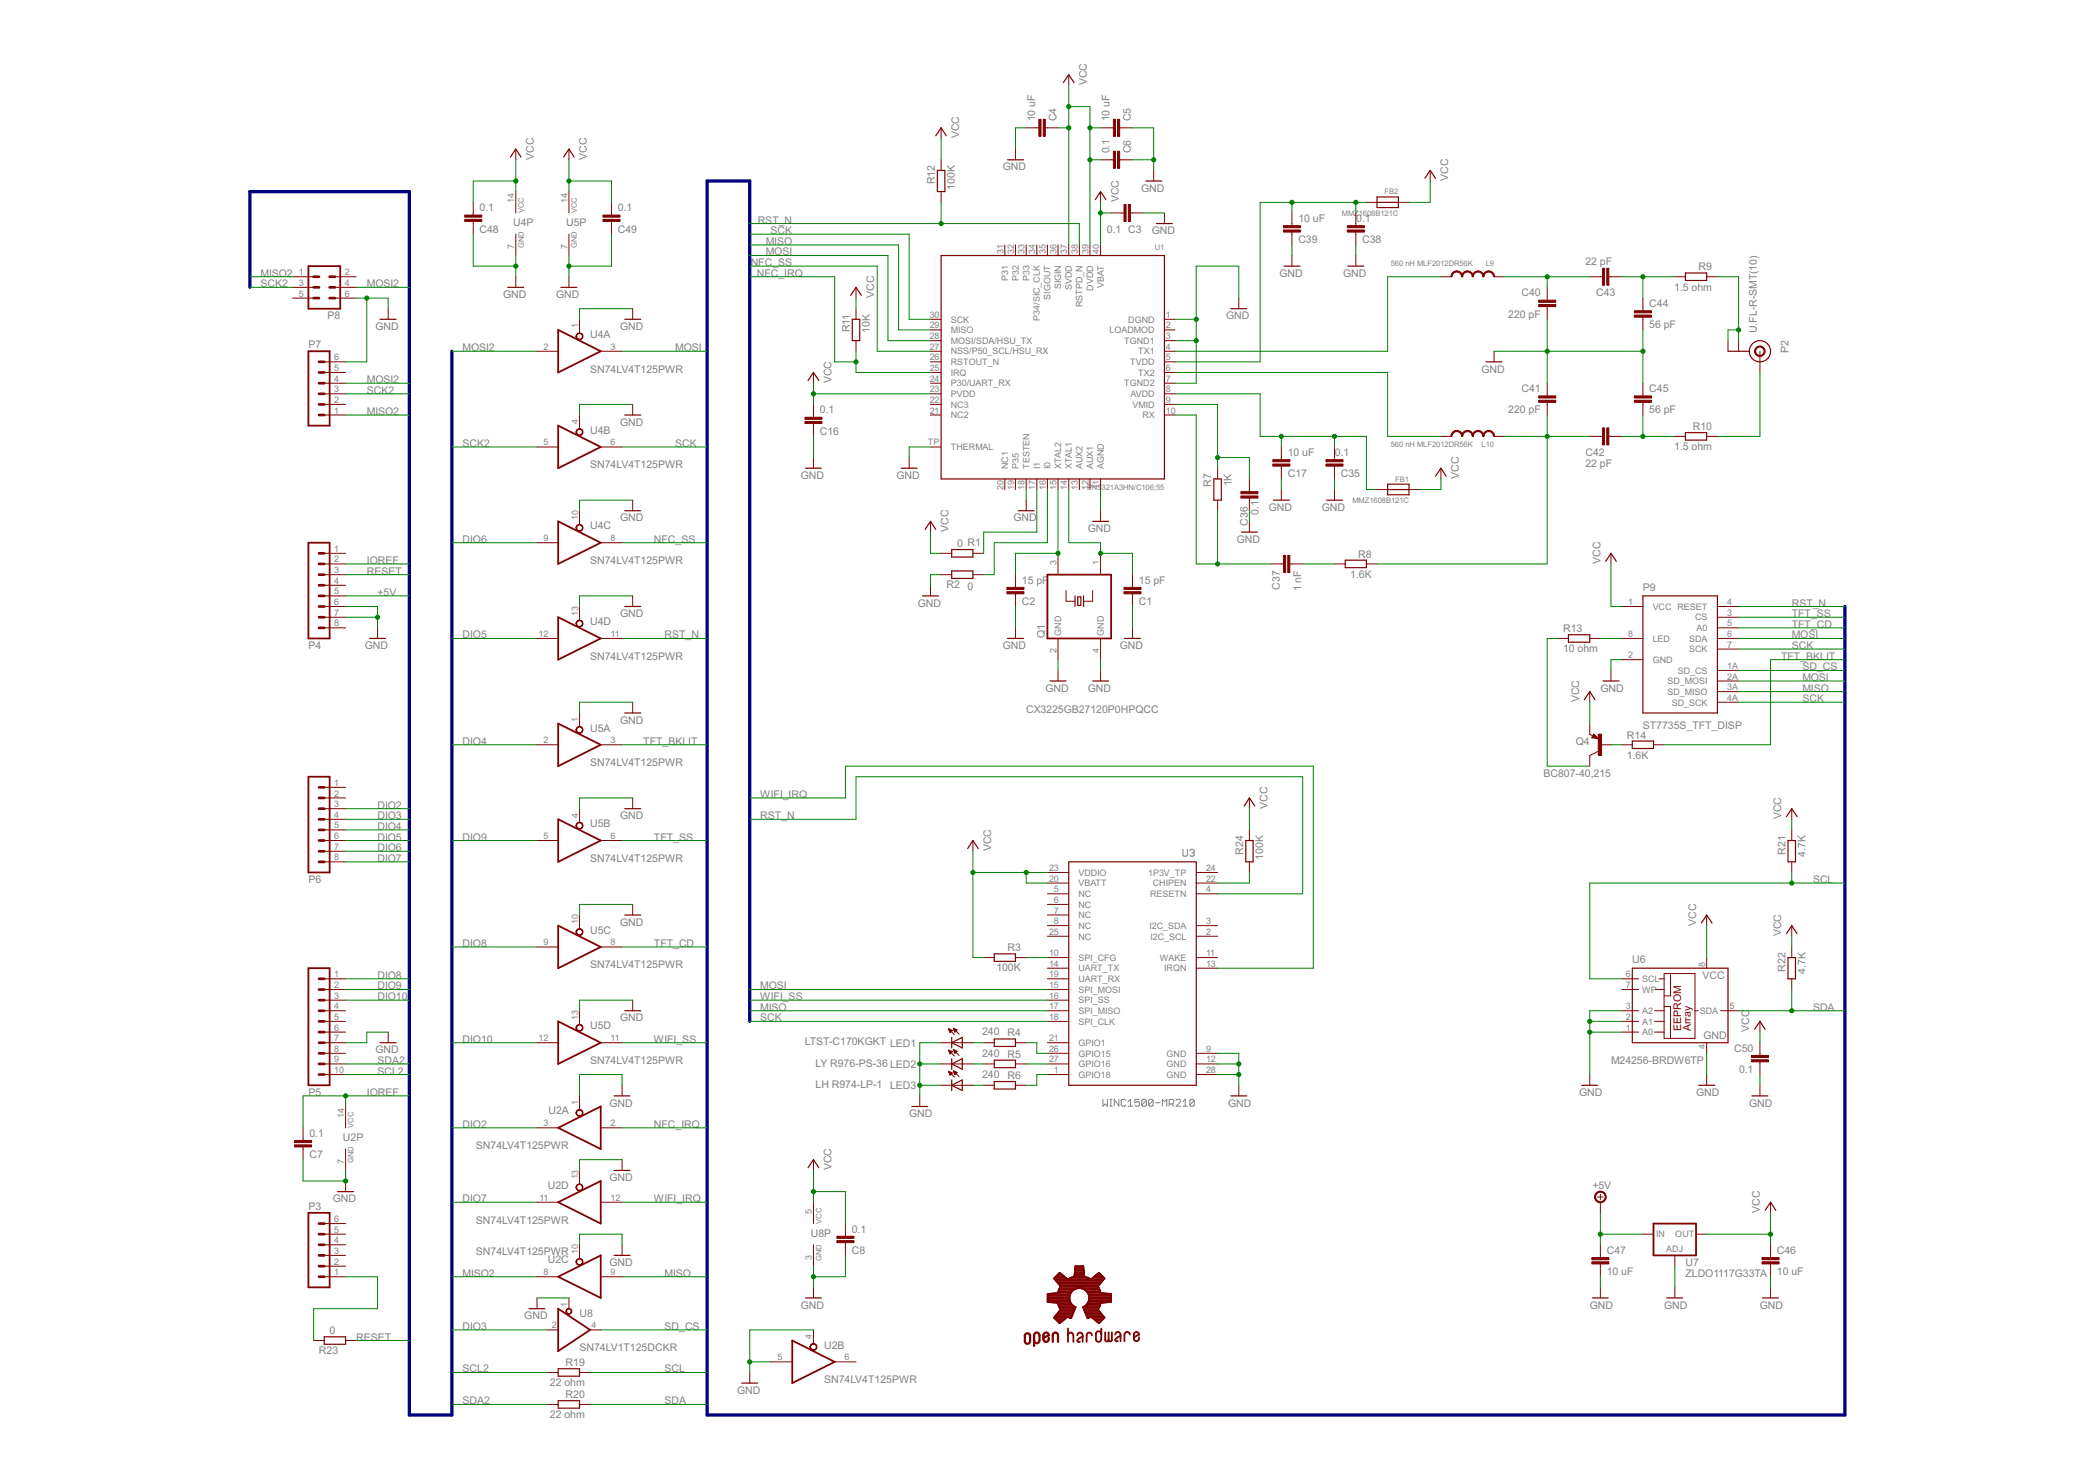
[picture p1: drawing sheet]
<svg xmlns="http://www.w3.org/2000/svg" width="297mm" height="210mm" viewBox="0 0 297 210" stroke-linecap="round" stroke-linejoin="round" font-family="sans-serif">
<defs><g id="words">
<g font-size="1.7" fill="#808080">
<text x="146.8" y="17.2" transform="rotate(-90 146.8 17.2)">10 uF</text>
<text x="149.8" y="17.2" transform="rotate(-90 149.8 17.2)">C4</text>
<text x="154.1" y="12.1" transform="rotate(-90 154.1 12.1)">VCC</text>
<text x="157.3" y="17.2" transform="rotate(-90 157.3 17.2)">10 uF</text>
<text x="160.3" y="17.2" transform="rotate(-90 160.3 17.2)">C5</text>
<text x="75.7" y="22.6" transform="rotate(-90 75.7 22.6)">VCC</text>
<text x="83.2" y="22.6" transform="rotate(-90 83.2 22.6)">VCC</text>
<text x="136" y="19.6" transform="rotate(-90 136 19.6)">VCC</text>
<text x="157.3" y="21.7" transform="rotate(-90 157.3 21.7)">0.1</text>
<text x="160.3" y="21.7" transform="rotate(-90 160.3 21.7)">C6</text>
<text x="68" y="30">0.1</text>
<text x="87.6" y="30">0.1</text>
<text x="132.5" y="26.1" transform="rotate(-90 132.5 26.1)">R12</text>
<text x="135.4" y="26.9" transform="rotate(-90 135.4 26.9)">100K</text>
<text x="142.2" y="24.1">GND</text>
<text x="158.6" y="28.7" transform="rotate(-90 158.6 28.7)">VCC</text>
<text x="161.8" y="27.2">GND</text>
<text x="205.4" y="25.7" transform="rotate(-90 205.4 25.7)">VCC</text>
<text x="68" y="33">C48</text>
<text x="72.7" y="32.1">U4P</text>
<text x="80.3" y="32.1">U5P</text>
<text x="87.6" y="33">C49</text>
<text x="107.4" y="31.7">RST_N</text>
<text x="108.6" y="34.7">MISO</text>
<text x="109.3" y="33.2">SCK</text>
<text x="156.9" y="33">0.1 C3</text>
<text x="163.3" y="33.2">GND</text>
<text x="184.1" y="31.5">10 uF</text>
<text x="184.1" y="34.5">C39</text>
<text x="192.3" y="31.5">0.1</text>
<text x="193.1" y="34.5">C38</text>
<text x="36.9" y="40.7">SCK2</text>
<text x="36.9" y="39.2">MISO2</text>
<text x="52" y="40.7">MOSI2</text>
<text x="106.4" y="37.7">NFC_SS</text>
<text x="107.3" y="39.2">NFC_IRQ</text>
<text x="108.6" y="36.2">MOSI</text>
<text x="181.4" y="39.2">GND</text>
<text x="190.4" y="39.2">GND</text>
<text x="224.8" y="37.5">22 pF</text>
<text x="237.4" y="41.2">1.5 ohm</text>
<text x="240.8" y="38.3">R9</text>
<text x="46.4" y="45.3">P8</text>
<text x="53.2" y="46.8">GND</text>
<text x="71.3" y="42.2">GND</text>
<text x="78.9" y="42.2">GND</text>
<text x="83.7" y="47.9">U4A</text>
<text x="87.9" y="46.8">GND</text>
<text x="120.5" y="47.1" transform="rotate(-90 120.5 47.1)">R11</text>
<text x="123.3" y="47.1" transform="rotate(-90 123.3 47.1)">10K</text>
<text x="123.9" y="42.2" transform="rotate(-90 123.9 42.2)">VCC</text>
<text x="173.9" y="45.3">GND</text>
<text x="213.8" y="45">220 pF</text>
<text x="215.7" y="42">C40</text>
<text x="226.3" y="42">C43</text>
<text x="233.8" y="46.5">56 pF</text>
<text x="233.8" y="43.5">C44</text>
<text x="249.1" y="47.2" transform="rotate(-90 249.1 47.2)">U.FL-R-SMT(10)</text>
<text x="43.7" y="49.3">P7</text>
<text x="65.6" y="49.8">MOSI2</text>
<text x="83.7" y="52.8">SN74LV4T125PWR</text>
<text x="95.7" y="49.8">MOSI</text>
<text x="210" y="52.8">GND</text>
<text x="253.6" y="50.1" transform="rotate(-90 253.6 50.1)">P2</text>
<text x="52" y="54.3">MOSI2</text>
<text x="52" y="55.8">SCK2</text>
<text x="52" y="58.8">MISO2</text>
<text x="116.2" y="58.6">0.1</text>
<text x="117.9" y="54.3" transform="rotate(-90 117.9 54.3)">VCC</text>
<text x="213.8" y="58.6">220 pF</text>
<text x="215.7" y="55.6">C41</text>
<text x="233.8" y="58.6">56 pF</text>
<text x="233.8" y="55.6">C45</text>
<text x="65.6" y="63.3">SCK2</text>
<text x="83.7" y="61.5">U4B</text>
<text x="87.9" y="60.3">GND</text>
<text x="95.7" y="63.3">SCK</text>
<text x="116.2" y="61.6">C16</text>
<text x="182.6" y="64.6">10 uF</text>
<text x="189.3" y="64.6">0.1</text>
<text x="224.8" y="64.6">C42</text>
<text x="237.4" y="63.8">1.5 ohm</text>
<text x="240" y="61">R10</text>
<text x="83.7" y="66.4">SN74LV4T125PWR</text>
<text x="113.5" y="67.9">GND</text>
<text x="127.1" y="67.9">GND</text>
<text x="171.7" y="69" transform="rotate(-90 171.7 69)">R7</text>
<text x="174.6" y="68.9" transform="rotate(-90 174.6 68.9)">1K</text>
<text x="182.6" y="67.6">C17</text>
<text x="190.1" y="67.6">C35</text>
<text x="206.9" y="67.9" transform="rotate(-90 206.9 67.9)">VCC</text>
<text x="224.8" y="66.1">22 pF</text>
<text x="65.6" y="76.9">DIO6</text>
<text x="83.7" y="75">U4C</text>
<text x="87.9" y="73.9">GND</text>
<text x="92.7" y="76.9">NFC_SS</text>
<text x="134.5" y="75.4" transform="rotate(-90 134.5 75.4)">VCC</text>
<text x="135.7" y="77.5">0 R1</text>
<text x="143.7" y="73.9">GND</text>
<text x="154.3" y="75.4">GND</text>
<text x="175.4" y="76.9">GND</text>
<text x="176.9" y="74.5" transform="rotate(-90 176.9 74.5)">C36</text>
<text x="178.4" y="73" transform="rotate(-90 178.4 73)">0.1</text>
<text x="179.9" y="72.4">GND</text>
<text x="187.4" y="72.4">GND</text>
<text x="52" y="81.4">RESET</text>
<text x="52" y="79.9">IOREF</text>
<text x="83.7" y="79.9">SN74LV4T125PWR</text>
<text x="134.2" y="83.4">R2</text>
<text x="137.2" y="83.6">0</text>
<text x="144.9" y="82.7">15 pF</text>
<text x="161.5" y="82.7">15 pF</text>
<text x="181.5" y="83.6" transform="rotate(-90 181.5 83.6)">C37</text>
<text x="184.5" y="83.8" transform="rotate(-90 184.5 83.8)">1 nF</text>
<text x="191.4" y="81.9">1.6K</text>
<text x="192.6" y="79">R8</text>
<text x="226.9" y="79.9" transform="rotate(-90 226.9 79.9)">VCC</text>
<text x="232.9" y="83.7">P9</text>
<text x="53.5" y="84.5">+5V</text>
<text x="83.7" y="88.6">U4D</text>
<text x="87.9" y="87.5">GND</text>
<text x="130.1" y="86">GND</text>
<text x="144.9" y="85.7">C2</text>
<text x="161.5" y="85.7">C1</text>
<text x="221.6" y="89.6">R13</text>
<text x="254" y="86">RST_N</text>
<text x="254" y="89">TFT_CD</text>
<text x="254" y="87.5">TFT_SS</text>
<text x="43.7" y="92">P4</text>
<text x="51.7" y="92">GND</text>
<text x="65.6" y="90.5">DIO5</text>
<text x="83.7" y="93.5">SN74LV4T125PWR</text>
<text x="94.2" y="90.5">RST_N</text>
<text x="142.2" y="92">GND</text>
<text x="148.1" y="90.5" transform="rotate(-90 148.1 90.5)">Q1</text>
<text x="158.8" y="92">GND</text>
<text x="221.6" y="92.4">10 ohm</text>
<text x="252.5" y="93.5">TFT_BKLIT</text>
<text x="254" y="92">SCK</text>
<text x="254" y="90.5">MOSI</text>
<text x="255.6" y="95">SD_CS</text>
<text x="145.5" y="101">CX3225GB27120P0HPQCC</text>
<text x="148.2" y="98">GND</text>
<text x="154.3" y="98">GND</text>
<text x="223.9" y="99.5" transform="rotate(-90 223.9 99.5)">VCC</text>
<text x="226.9" y="98">GND</text>
<text x="255.6" y="98">MISO</text>
<text x="255.6" y="99.5">SCK</text>
<text x="255.6" y="96.5">MOSI</text>
<text x="65.6" y="105.6">DIO4</text>
<text x="83.7" y="103.7">U5A</text>
<text x="87.9" y="102.5">GND</text>
<text x="91.2" y="105.6">TFT_BKLIT</text>
<text x="223.4" y="105.6">Q4</text>
<text x="230.7" y="107.5">1.6K</text>
<text x="230.7" y="104.7">R14</text>
<text x="232.9" y="103.3">ST7735S_TFT_DISP</text>
<text x="83.7" y="108.6">SN74LV4T125PWR</text>
<text x="107.8" y="113.1">WIFI_IRQ</text>
<text x="218.8" y="110.1">BC807-40,215</text>
<text x="53.5" y="117.6">DIO4</text>
<text x="53.5" y="119.1">DIO5</text>
<text x="53.5" y="114.6">DIO2</text>
<text x="53.5" y="116.1">DIO3</text>
<text x="65.6" y="119.1">DIO9</text>
<text x="83.7" y="117.2">U5B</text>
<text x="87.9" y="116.1">GND</text>
<text x="92.7" y="119.1">TFT_SS</text>
<text x="107.8" y="116.1">RST_N</text>
<text x="179.7" y="114.6" transform="rotate(-90 179.7 114.6)">VCC</text>
<text x="252.5" y="116.1" transform="rotate(-90 252.5 116.1)">VCC</text>
<text x="43.7" y="125.2">P6</text>
<text x="53.5" y="120.6">DIO6</text>
<text x="53.5" y="122.1">DIO7</text>
<text x="83.7" y="122.1">SN74LV4T125PWR</text>
<text x="140.5" y="120.6" transform="rotate(-90 140.5 120.6)">VCC</text>
<text x="176.3" y="121.1" transform="rotate(-90 176.3 121.1)">R24</text>
<text x="179.1" y="121.9" transform="rotate(-90 179.1 121.9)">100K</text>
<text x="253.2" y="121.1" transform="rotate(-90 253.2 121.1)">R21</text>
<text x="256" y="121.4" transform="rotate(-90 256 121.4)">4.7K</text>
<text x="257.1" y="125.2">SCL</text>
<text x="87.9" y="131.2">GND</text>
<text x="240.5" y="131.2" transform="rotate(-90 240.5 131.2)">VCC</text>
<text x="65.6" y="134.2">DIO8</text>
<text x="83.7" y="137.2">SN74LV4T125PWR</text>
<text x="83.7" y="132.3">U5C</text>
<text x="92.7" y="134.2">TFT_CD</text>
<text x="141.3" y="137.7">100K</text>
<text x="142.8" y="134.8">R3</text>
<text x="231.4" y="136.5">U6</text>
<text x="252.5" y="132.7" transform="rotate(-90 252.5 132.7)">VCC</text>
<text x="253.2" y="137.7" transform="rotate(-90 253.2 137.7)">R22</text>
<text x="53.5" y="138.7">DIO8</text>
<text x="53.5" y="140.2">DIO9</text>
<text x="53.5" y="141.7">DIO10</text>
<text x="107.8" y="143.3">MISO</text>
<text x="107.8" y="140.2">MOSI</text>
<text x="107.8" y="141.7">WIFI_SS</text>
<text x="241.4" y="138.7">VCC</text>
<text x="256" y="138" transform="rotate(-90 256 138)">4.7K</text>
<text x="257.1" y="143.3">SDA</text>
<text x="53.2" y="149.3">GND</text>
<text x="65.6" y="147.8">DIO10</text>
<text x="83.7" y="145.9">U5D</text>
<text x="87.9" y="144.8">GND</text>
<text x="92.7" y="147.8">WIFI_SS</text>
<text x="107.8" y="144.8">SCK</text>
<text x="114.1" y="148.2">LTST-C170KGKT LED1</text>
<text x="139.2" y="146.7">240 R4</text>
<text x="139.2" y="149.7">240 R5</text>
<text x="241.5" y="147.3">GND</text>
<text x="245.9" y="149.1">C50</text>
<text x="248" y="146.3" transform="rotate(-90 248 146.3)">VCC</text>
<text x="43.7" y="155.3">P5</text>
<text x="52" y="155.3">IOREF</text>
<text x="53.5" y="152.3">SCL2</text>
<text x="53.5" y="150.8">SDA2</text>
<text x="83.7" y="150.8">SN74LV4T125PWR</text>
<text x="115.6" y="151.2">LY R976-PS-36 LED2</text>
<text x="115.6" y="154.2">LH R974-LP-1 LED3</text>
<text x="139.2" y="152.8">240 R6</text>
<text x="223.9" y="155.3">GND</text>
<text x="228.4" y="150.8">M24256-BRDW6TP</text>
<text x="240.5" y="155.3">GND</text>
<text x="246.6" y="152.1">0.1</text>
<text x="43.9" y="161.1">0.1</text>
<text x="48.6" y="161.7">U2P</text>
<text x="65.6" y="159.8">DIO2</text>
<text x="77.8" y="158">U2A</text>
<text x="86.4" y="156.8">GND</text>
<text x="92.7" y="159.8">NFC_IRQ</text>
<text x="128.9" y="158.3">GND</text>
<text x="174.1" y="156.8">GND</text>
<text x="248" y="156.8">GND</text>
<text x="43.9" y="164.1">C7</text>
<text x="67.5" y="162.9">SN74LV4T125PWR</text>
<text x="86.4" y="167.4">GND</text>
<text x="117.9" y="165.9" transform="rotate(-90 117.9 165.9)">VCC</text>
<text x="43.7" y="171.5">P3</text>
<text x="47.2" y="170.4">GND</text>
<text x="65.6" y="170.4">DIO7</text>
<text x="67.5" y="173.4">SN74LV4T125PWR</text>
<text x="77.7" y="168.5">U2D</text>
<text x="92.7" y="170.4">WIFI_IRQ</text>
<text x="225.8" y="168.5">+5V</text>
<text x="249.5" y="171.9" transform="rotate(-90 249.5 171.9)">VCC</text>
<text x="67.5" y="177.9">SN74LV4T125PWR</text>
<text x="77.7" y="179.1">U2C</text>
<text x="86.4" y="179.4">GND</text>
<text x="115" y="175.3">U8P</text>
<text x="120.8" y="174.7">0.1</text>
<text x="120.8" y="177.7">C8</text>
<text x="227.8" y="177.7">C47</text>
<text x="239" y="179.4">U7</text>
<text x="251.9" y="177.7">C46</text>
<text x="65.6" y="181">MISO2</text>
<text x="94.2" y="181">MISO</text>
<text x="113.5" y="185.5">GND</text>
<text x="225.4" y="185.5">GND</text>
<text x="227.8" y="180.7">10 uF</text>
<text x="236" y="185.5">GND</text>
<text x="239" y="181">ZLDO1117G33TA</text>
<text x="249.5" y="185.5">GND</text>
<text x="251.9" y="180.7">10 uF</text>
<text x="45.2" y="191.9">R23</text>
<text x="46.7" y="189.1">0</text>
<text x="50.5" y="190">RESET</text>
<text x="65.6" y="188.5">DIO3</text>
<text x="74.3" y="187">GND</text>
<text x="82.2" y="191.5">SN74LV1T125DCKR</text>
<text x="82.2" y="186.6">U8</text>
<text x="94.2" y="188.5">SD_CS</text>
<text x="116.8" y="191.1">U2B</text>
<text x="65.6" y="194.5">SCL2</text>
<text x="78" y="196.5">22 ohm</text>
<text x="80.2" y="193.6">R19</text>
<text x="94.2" y="194.5">SCL</text>
<text x="104.5" y="197.5">GND</text>
<text x="116.8" y="196">SN74LV4T125PWR</text>
<text x="65.6" y="199">SDA2</text>
<text x="78" y="201">22 ohm</text>
<text x="80.2" y="198.2">R20</text>
<text x="94.2" y="199">SDA</text>
</g>
<g font-size="1.7" fill="#800000">
<text x="238.4" y="146.1" transform="rotate(-90 238.4 146.1)">EEPROM</text>
<text x="239.7" y="146.1" transform="rotate(-90 239.7 146.1)">Array</text>
</g>
<g font-size="1.4" fill="#808080">
<text x="72.9" y="28.8" transform="rotate(-90 72.9 28.8)">14</text>
<text x="80.4" y="28.8" transform="rotate(-90 80.4 28.8)">14</text>
<text x="72.9" y="35.3" transform="rotate(-90 72.9 35.3)">7</text>
<text x="80.4" y="35.3" transform="rotate(-90 80.4 35.3)">7</text>
<text x="142.3" y="36" transform="rotate(-90 142.3 36)">31</text>
<text x="143.8" y="36" transform="rotate(-90 143.8 36)">32</text>
<text x="145.3" y="36" transform="rotate(-90 145.3 36)">33</text>
<text x="146.8" y="36" transform="rotate(-90 146.8 36)">34</text>
<text x="148.3" y="36" transform="rotate(-90 148.3 36)">35</text>
<text x="149.8" y="36" transform="rotate(-90 149.8 36)">36</text>
<text x="151.3" y="36" transform="rotate(-90 151.3 36)">37</text>
<text x="152.8" y="36" transform="rotate(-90 152.8 36)">38</text>
<text x="154.3" y="36" transform="rotate(-90 154.3 36)">39</text>
<text x="155.8" y="36" transform="rotate(-90 155.8 36)">40</text>
<text x="42.4" y="39">1</text>
<text x="42.4" y="40.5">3</text>
<text x="48.9" y="39">2</text>
<text x="48.9" y="40.5">4</text>
<text x="142.9" y="39.8" transform="rotate(-90 142.9 39.8)">P31</text>
<text x="144.4" y="39.8" transform="rotate(-90 144.4 39.8)">P32</text>
<text x="145.9" y="39.8" transform="rotate(-90 145.9 39.8)">P33</text>
<text x="150.5" y="41" transform="rotate(-90 150.5 41)">SIGIN</text>
<text x="152" y="41.1" transform="rotate(-90 152 41.1)">SVDD</text>
<text x="155" y="41.2" transform="rotate(-90 155 41.2)">DVDD</text>
<text x="156.5" y="40.8" transform="rotate(-90 156.5 40.8)">VBAT</text>
<text x="42.4" y="42">5</text>
<text x="48.9" y="42">6</text>
<text x="82" y="46.6" transform="rotate(-90 82 46.6)">1</text>
<text x="131.8" y="46.6">29</text>
<text x="131.8" y="45">30</text>
<text x="134.8" y="47.2">MISO</text>
<text x="134.8" y="45.7">SCK</text>
<text x="147.5" y="45.5" transform="rotate(-90 147.5 45.5)">P34/SIC_CLK</text>
<text x="149" y="42.5" transform="rotate(-90 149 42.5)">SIGOUT</text>
<text x="153.5" y="43.5" transform="rotate(-90 153.5 43.5)">RSTPD_N</text>
<text x="157.3" y="47.2">LOADMOD</text>
<text x="160" y="45.7">DGND</text>
<text x="165.3" y="45">1</text>
<text x="165.3" y="46.6">2</text>
<text x="47.4" y="52.6">5</text>
<text x="47.4" y="51.1">6</text>
<text x="77.1" y="49.6">2</text>
<text x="86.6" y="49.6">3</text>
<text x="131.8" y="52.6">25</text>
<text x="131.8" y="51.1">26</text>
<text x="131.8" y="49.6">27</text>
<text x="131.8" y="48.1">28</text>
<text x="134.8" y="53.3">IRQ</text>
<text x="134.8" y="51.7">RSTOUT_N</text>
<text x="134.8" y="50.2">NSS/P50_SCL/HSU_RX</text>
<text x="134.8" y="48.7">MOSI/SDA/HSU_TX</text>
<text x="159.4" y="48.7">TGND1</text>
<text x="160.2" y="51.7">TVDD</text>
<text x="161.4" y="50.2">TX1</text>
<text x="161.4" y="53.2">TX2</text>
<text x="165.3" y="48.1">3</text>
<text x="165.3" y="49.6">4</text>
<text x="165.3" y="51.1">5</text>
<text x="165.3" y="52.6">6</text>
<text x="47.4" y="58.6">1</text>
<text x="47.4" y="57.1">2</text>
<text x="47.4" y="55.6">3</text>
<text x="47.4" y="54.1">4</text>
<text x="131.8" y="58.6">21</text>
<text x="131.8" y="57.1">22</text>
<text x="131.8" y="55.6">23</text>
<text x="131.8" y="54.1">24</text>
<text x="134.8" y="59.3">NC2</text>
<text x="134.8" y="57.8">NC3</text>
<text x="134.8" y="56.3">PVDD</text>
<text x="134.8" y="54.8">P30/UART_RX</text>
<text x="159.4" y="54.8">TGND2</text>
<text x="160.3" y="56.3">AVDD</text>
<text x="160.6" y="57.8">VMID</text>
<text x="162" y="59.3">RX</text>
<text x="165.3" y="54.1">7</text>
<text x="165.3" y="55.6">8</text>
<text x="165.3" y="57.1">9</text>
<text x="165.3" y="58.6">10</text>
<text x="77.1" y="63.1">5</text>
<text x="82" y="60.1" transform="rotate(-90 82 60.1)">4</text>
<text x="86.6" y="63.1">6</text>
<text x="131.6" y="63.1">TP</text>
<text x="134.8" y="63.8">THERMAL</text>
<text x="142.3" y="69.5" transform="rotate(-90 142.3 69.5)">20</text>
<text x="142.9" y="66.5" transform="rotate(-90 142.9 66.5)">NC1</text>
<text x="143.8" y="69.5" transform="rotate(-90 143.8 69.5)">19</text>
<text x="144.4" y="66.5" transform="rotate(-90 144.4 66.5)">P35</text>
<text x="145.3" y="69.5" transform="rotate(-90 145.3 69.5)">18</text>
<text x="145.9" y="66.5" transform="rotate(-90 145.9 66.5)">TESTEN</text>
<text x="146.8" y="69.5" transform="rotate(-90 146.8 69.5)">17</text>
<text x="147.5" y="66.5" transform="rotate(-90 147.5 66.5)">I1</text>
<text x="148.3" y="69.5" transform="rotate(-90 148.3 69.5)">16</text>
<text x="149" y="66.5" transform="rotate(-90 149 66.5)">I0</text>
<text x="149.8" y="69.5" transform="rotate(-90 149.8 69.5)">15</text>
<text x="150.5" y="66.5" transform="rotate(-90 150.5 66.5)">XTAL2</text>
<text x="151.3" y="69.5" transform="rotate(-90 151.3 69.5)">14</text>
<text x="152" y="66.5" transform="rotate(-90 152 66.5)">XTAL1</text>
<text x="152.8" y="69.5" transform="rotate(-90 152.8 69.5)">13</text>
<text x="153.5" y="66.5" transform="rotate(-90 153.5 66.5)">AUX2</text>
<text x="154.3" y="69.5" transform="rotate(-90 154.3 69.5)">12</text>
<text x="155" y="66.5" transform="rotate(-90 155 66.5)">AUX1</text>
<text x="155.8" y="69.4" transform="rotate(-90 155.8 69.4)">11</text>
<text x="156.5" y="66.5" transform="rotate(-90 156.5 66.5)">AGND</text>
<text x="77.1" y="76.7">9</text>
<text x="82" y="73.7" transform="rotate(-90 82 73.7)">10</text>
<text x="86.6" y="76.7">8</text>
<text x="47.4" y="78.2">1</text>
<text x="47.4" y="79.7">2</text>
<text x="47.4" y="81.2">3</text>
<text x="47.4" y="82.7">4</text>
<text x="149.8" y="80.1" transform="rotate(-90 149.8 80.1)">3</text>
<text x="155.8" y="80.1" transform="rotate(-90 155.8 80.1)">1</text>
<text x="47.4" y="84.2">5</text>
<text x="47.4" y="85.8">6</text>
<text x="47.4" y="87.3">7</text>
<text x="47.4" y="88.8">8</text>
<text x="82" y="87.3" transform="rotate(-90 82 87.3)">13</text>
<text x="230.9" y="85.8">1</text>
<text x="234.3" y="86.4">VCC RESET</text>
<text x="240.3" y="87.9">CS</text>
<text x="240.6" y="89.4">A0</text>
<text x="244.9" y="87.3">3</text>
<text x="244.9" y="85.8">4</text>
<text x="244.9" y="88.8">5</text>
<text x="76.4" y="90.3">12</text>
<text x="86.6" y="90.3">11</text>
<text x="149.8" y="92.6" transform="rotate(-90 149.8 92.6)">2</text>
<text x="150.5" y="90.1" transform="rotate(-90 150.5 90.1)">GND</text>
<text x="155.8" y="92.6" transform="rotate(-90 155.8 92.6)">4</text>
<text x="156.5" y="90.1" transform="rotate(-90 156.5 90.1)">GND</text>
<text x="230.9" y="93.3">2</text>
<text x="230.9" y="90.3">8</text>
<text x="234.3" y="94">GND</text>
<text x="234.3" y="90.9">LED</text>
<text x="237.9" y="95.5">SD_CS</text>
<text x="239.5" y="90.9">SDA</text>
<text x="239.5" y="92.5">SCK</text>
<text x="244.9" y="90.3">6</text>
<text x="244.9" y="91.8">7</text>
<text x="244.9" y="94.8">1A</text>
<text x="236.4" y="97">SD_MOSI</text>
<text x="236.4" y="98.5">SD_MISO</text>
<text x="237" y="100">SD_SCK</text>
<text x="244.9" y="96.3">2A</text>
<text x="244.9" y="97.8">3A</text>
<text x="244.9" y="99.3">4A</text>
<text x="77.1" y="105.4">2</text>
<text x="82" y="102.3" transform="rotate(-90 82 102.3)">1</text>
<text x="86.6" y="105.4">3</text>
<text x="47.4" y="111.4">1</text>
<text x="47.4" y="112.9">2</text>
<text x="47.4" y="114.4">3</text>
<text x="47.4" y="115.9">4</text>
<text x="47.4" y="117.4">5</text>
<text x="47.4" y="118.9">6</text>
<text x="77.1" y="118.9">5</text>
<text x="82" y="115.9" transform="rotate(-90 82 115.9)">4</text>
<text x="86.6" y="118.9">6</text>
<text x="47.4" y="120.4">7</text>
<text x="47.4" y="121.9">8</text>
<text x="148.7" y="123.4">23</text>
<text x="148.7" y="125">20</text>
<text x="152.9" y="124.1">VDDIO</text>
<text x="152.9" y="125.6">VBATT</text>
<text x="162.8" y="124.1">1P3V_TP</text>
<text x="163.5" y="125.6">CHIPEN</text>
<text x="171" y="123.4">24</text>
<text x="171" y="125">22</text>
<text x="82" y="131" transform="rotate(-90 82 131)">10</text>
<text x="149.4" y="126.5">5</text>
<text x="149.4" y="128">6</text>
<text x="149.4" y="129.5">7</text>
<text x="149.4" y="131">8</text>
<text x="152.9" y="127.1">NC</text>
<text x="152.9" y="128.6">NC</text>
<text x="152.9" y="130.1">NC</text>
<text x="152.9" y="131.7">NC</text>
<text x="163" y="131.6">I2C_SDA</text>
<text x="163.1" y="127.1">RESETN</text>
<text x="171" y="131">3</text>
<text x="171" y="126.5">4</text>
<text x="77.1" y="134">9</text>
<text x="86.6" y="134">8</text>
<text x="148.7" y="132.5">25</text>
<text x="148.7" y="135.5">10</text>
<text x="148.7" y="137">14</text>
<text x="152.9" y="133.2">NC</text>
<text x="152.9" y="136.2">SPI_CFG</text>
<text x="152.9" y="137.7">UART_TX</text>
<text x="163.1" y="133.2">I2C_SCL</text>
<text x="164.5" y="136.2">WAKE</text>
<text x="165.1" y="137.7">IRQN</text>
<text x="171" y="132.5">2</text>
<text x="171" y="135.5">11</text>
<text x="171" y="137">13</text>
<text x="241.8" y="137" transform="rotate(-90 241.8 137)">8</text>
<text x="47.4" y="138.5">1</text>
<text x="47.4" y="140">2</text>
<text x="47.4" y="141.5">3</text>
<text x="47.4" y="143">4</text>
<text x="148.7" y="140">15</text>
<text x="148.7" y="141.5">16</text>
<text x="148.7" y="143">17</text>
<text x="148.7" y="138.5">19</text>
<text x="152.9" y="140.7">SPI_MOSI</text>
<text x="152.9" y="142.2">SPI_SS</text>
<text x="152.9" y="143.7">SPI_MISO</text>
<text x="152.9" y="139.2">UART_RX</text>
<text x="230.5" y="138.5">6</text>
<text x="230.5" y="143">3</text>
<text x="230.5" y="140">7</text>
<text x="232.8" y="139.2">SCL</text>
<text x="232.8" y="143.7">A2</text>
<text x="232.8" y="140.7">WP</text>
<text x="241" y="143.7">SDA</text>
<text x="245.2" y="143">5</text>
<text x="47.4" y="144.6">5</text>
<text x="47.4" y="146.1">6</text>
<text x="47.4" y="147.6">7</text>
<text x="47.4" y="149.1">8</text>
<text x="76.4" y="147.6">12</text>
<text x="82" y="144.6" transform="rotate(-90 82 144.6)">13</text>
<text x="86.6" y="147.6">11</text>
<text x="148.7" y="144.6">18</text>
<text x="148.7" y="147.6">21</text>
<text x="148.7" y="149.1">26</text>
<text x="152.9" y="145.2">SPI_CLK</text>
<text x="152.9" y="148.2">GPIO1</text>
<text x="152.9" y="149.7">GPIO15</text>
<text x="165.4" y="149.7">GND</text>
<text x="171" y="149.1">9</text>
<text x="230.5" y="146.1">1</text>
<text x="230.5" y="144.6">2</text>
<text x="232.8" y="146.7">A0</text>
<text x="232.8" y="145.2">A1</text>
<text x="241.8" y="148.7" transform="rotate(-90 241.8 148.7)">4</text>
<text x="47.4" y="150.6">9</text>
<text x="47.4" y="152.1">10</text>
<text x="148.7" y="150.6">27</text>
<text x="149.4" y="152.1">1</text>
<text x="152.9" y="152.8">GPIO18</text>
<text x="152.9" y="151.3">GPIO16</text>
<text x="165.4" y="151.2">GND</text>
<text x="165.4" y="152.8">GND</text>
<text x="171" y="150.6">12</text>
<text x="171" y="152.1">28</text>
<text x="48.8" y="158.5" transform="rotate(-90 48.8 158.5)">14</text>
<text x="77.1" y="159.6">3</text>
<text x="82" y="156.6" transform="rotate(-90 82 156.6)">1</text>
<text x="86.6" y="159.6">2</text>
<text x="48.8" y="164.9" transform="rotate(-90 48.8 164.9)">7</text>
<text x="82" y="167.2" transform="rotate(-90 82 167.2)">13</text>
<text x="47.4" y="173.2">6</text>
<text x="76.5" y="170.2">11</text>
<text x="86.6" y="170.2">12</text>
<text x="115.1" y="172" transform="rotate(-90 115.1 172)">5</text>
<text x="47.4" y="179.2">2</text>
<text x="47.4" y="177.7">3</text>
<text x="47.4" y="176.2">4</text>
<text x="47.4" y="174.7">5</text>
<text x="82" y="177.7" transform="rotate(-90 82 177.7)">10</text>
<text x="115.1" y="178.5" transform="rotate(-90 115.1 178.5)">3</text>
<text x="234.8" y="175.3">IN</text>
<text x="236.3" y="177.5">ADJ</text>
<text x="237.5" y="175.3">OUT</text>
<text x="47.4" y="180.7">1</text>
<text x="77.1" y="180.7">8</text>
<text x="80.4" y="185.3" transform="rotate(-90 80.4 185.3)">1</text>
<text x="86.6" y="180.7">9</text>
<text x="78.2" y="188.3">2</text>
<text x="83.9" y="188.3">4</text>
<text x="115.1" y="189.8" transform="rotate(-90 115.1 189.8)">4</text>
<text x="110.2" y="192.8">5</text>
<text x="119.7" y="192.8">6</text>
</g>
<g font-size="1.2" fill="#808080">
<text x="196.3" y="27.5">FB2</text>
<text x="74.3" y="35.2" transform="rotate(-90 74.3 35.2)">GND</text>
<text x="74.3" y="30.2" transform="rotate(-90 74.3 30.2)">VCC</text>
<text x="81.8" y="35.2" transform="rotate(-90 81.8 35.2)">GND</text>
<text x="81.8" y="30.2" transform="rotate(-90 81.8 30.2)">VCC</text>
<text x="163.7" y="35.5">U1</text>
<text x="190.3" y="30.6">MMZ1608B121C</text>
<text x="197.2" y="37.7">560 nH MLF2012DR56K</text>
<text x="210.6" y="37.7">L9</text>
<text x="197.2" y="63.3">560 nH MLF2012DR56K</text>
<text x="210.1" y="63.3">L10</text>
<text x="154.1" y="69.4">PN5321A3HN/C106;55</text>
<text x="191.8" y="71.3">MMZ1608B121C</text>
<text x="197.8" y="68.2">FB1</text>
<text x="50.1" y="159.8" transform="rotate(-90 50.1 159.8)">VCC</text>
<text x="50.1" y="164.8" transform="rotate(-90 50.1 164.8)">GND</text>
<text x="116.5" y="173.4" transform="rotate(-90 116.5 173.4)">VCC</text>
<text x="116.5" y="178.7" transform="rotate(-90 116.5 178.7)">GND</text>
</g>
</g></defs>
<g fill="#808080" stroke="#808080" stroke-width=".14">
<path d="M156.4 155.8v1z"/>
<path d="M156.4 156.8l.3-.3z"/>
<path d="M156.7 156.5l.3 .3z"/>
<path d="M157 155.8v1z"/>
<path d="M157.4 156.8h.3z"/>
<path d="M157.5 155.8v1z"/>
<path d="M157.4 155.8h.3z"/>
<path d="M158 155.8v1z"/>
<path d="M158 155.8l.6 1z"/>
<path d="M158.6 155.8v1z"/>
<path d="M159.4 155.8l.2 .2z"/>
<path d="M159.1 155.8h.3z"/>
<path d="M159.1 155.8l-.1 .2z"/>
<path d="M159 156v.6z"/>
<path d="M159 156.6l.1 .2z"/>
<path d="M159.1 156.8h.3z"/>
<path d="M159.4 156.8l.2-.2z"/>
<path d="M159.9 156.1l.4-.3z"/>
<path d="M160.3 155.8v1z"/>
<path d="M159.9 156.8h.7z"/>
<path d="M160.9 155.8h.7z"/>
<path d="M160.9 155.8v.5z"/>
<path d="M160.9 156.3l.3-.2z"/>
<path d="M161.2 156.1h.2z"/>
<path d="M161.4 156.1l.2 .2z"/>
<path d="M161.6 156.3v.3z"/>
<path d="M161.6 156.6l-.2 .2z"/>
<path d="M161.1 156.8h.3z"/>
<path d="M160.9 156.6l.2 .2z"/>
<path d="M161.9 156v.6z"/>
<path d="M161.9 156l.2-.2z"/>
<path d="M162.1 155.8h.3z"/>
<path d="M162.4 155.8l.1 .2z"/>
<path d="M162.5 156v.6z"/>
<path d="M162.5 156.6l-.1 .2z"/>
<path d="M162.1 156.8h.3z"/>
<path d="M161.9 156.6l.2 .2z"/>
<path d="M161.9 156.6l.6-.6z"/>
<path d="M162.9 156v.6z"/>
<path d="M162.9 156l.1-.2z"/>
<path d="M163 155.8h.3z"/>
<path d="M163.3 155.8l.2 .2z"/>
<path d="M163.5 156v.6z"/>
<path d="M163.5 156.6l-.2 .2z"/>
<path d="M163 156.8h.3z"/>
<path d="M162.9 156.6l.1 .2z"/>
<path d="M162.9 156.6l.6-.6z"/>
<path d="M163.8 156.3h.7z"/>
<path d="M164.8 155.8v1z"/>
<path d="M164.8 155.8l.3 .3z"/>
<path d="M165.4 155.8l-.3 .3z"/>
<path d="M165.4 155.8v1z"/>
<path d="M165.8 155.8v1z"/>
<path d="M165.8 155.8h.5z"/>
<path d="M166.3 155.8l.1 .2z"/>
<path d="M166.4 156v.3z"/>
<path d="M166.4 156.3l-.1 .2z"/>
<path d="M165.8 156.5h.5z"/>
<path d="M166.1 156.5l.3 .3z"/>
<path d="M166.8 156.8h.6z"/>
<path d="M166.8 156.8l.6-.7z"/>
<path d="M167.4 156v.1z"/>
<path d="M167.2 155.8l.2 .2z"/>
<path d="M166.9 155.8h.3z"/>
<path d="M166.9 155.8l-.1 .2z"/>
<path d="M168 155.8l-.3 .3z"/>
<path d="M168 155.8v1z"/>
<path d="M167.7 156.8h.7z"/>
<path d="M168.7 156v.6z"/>
<path d="M168.8 155.8l-.1 .2z"/>
<path d="M168.8 155.8h.4z"/>
<path d="M169.2 155.8l.1 .2z"/>
<path d="M169.3 156v.6z"/>
<path d="M169.3 156.6l-.1 .2z"/>
<path d="M168.8 156.8h.4z"/>
<path d="M168.7 156.6l.1 .2z"/>
<path d="M168.7 156.6l.6-.6z"/>
<path d="M167.7 120.4v.8z"/>
<path d="M167.7 121.2l.2 .1z"/>
<path d="M167.9 121.3h.3z"/>
<path d="M168.2 121.3l.2-.1z"/>
<path d="M168.4 120.4v.8z"/>
<path d="M168.8 120.4l-.1 .1z"/>
<path d="M168.8 120.4h.4z"/>
<path d="M169.2 120.4l.1 .1z"/>
<path d="M169.3 120.5v.2z"/>
<path d="M169.2 120.9l.1-.2z"/>
<path d="M169 120.9h.2z"/>
<path d="M169.2 120.9l.1 .1z"/>
<path d="M169.3 121v.2z"/>
<path d="M169.2 121.3l.1-.1z"/>
<path d="M168.8 121.3h.4z"/>
<path d="M168.7 121.2l.1 .1z"/>
</g>
<g fill="#800000" stroke="#800000" stroke-width=".14">
<path d="M175.6 153.8v1.5z"/>
<path d="M165.1 45.3h1.5z"/>
<path d="M165.1 46.8h1.5z"/>
<path d="M165.1 48.3h1.5z"/>
<path d="M165.1 49.8h1.5z"/>
<path d="M165.1 51.3h1.5z"/>
<path d="M165.1 52.8h1.5z"/>
<path d="M165.1 54.3h1.5z"/>
<path d="M165.1 55.8h1.5z"/>
<path d="M165.1 57.3h1.5z"/>
<path d="M165.1 58.8h1.5z"/>
<path d="M156 67.9v1.5z"/>
<path d="M154.5 67.9v1.5z"/>
<path d="M153 67.9v1.5z"/>
<path d="M151.5 67.9v1.5z"/>
<path d="M150 67.9v1.5z"/>
<path d="M148.5 67.9v1.5z"/>
<path d="M147 67.9v1.5z"/>
<path d="M145.5 67.9v1.5z"/>
<path d="M144 67.9v1.5z"/>
<path d="M142.5 67.9v1.5z"/>
<path d="M131.9 58.8h1.5z"/>
<path d="M131.9 57.3h1.5z"/>
<path d="M131.9 55.8h1.5z"/>
<path d="M131.9 54.3h1.5z"/>
<path d="M131.9 52.8h1.5z"/>
<path d="M131.9 51.3h1.5z"/>
<path d="M131.9 49.8h1.5z"/>
<path d="M131.9 48.3h1.5z"/>
<path d="M131.9 46.8h1.5z"/>
<path d="M131.9 45.3h1.5z"/>
<path d="M142.5 34.7v1.5z"/>
<path d="M144 34.7v1.5z"/>
<path d="M145.5 34.7v1.5z"/>
<path d="M147 34.7v1.5z"/>
<path d="M148.5 34.7v1.5z"/>
<path d="M150 34.7v1.5z"/>
<path d="M151.5 34.7v1.5z"/>
<path d="M153 34.7v1.5z"/>
<path d="M154.5 34.7v1.5z"/>
<path d="M156 34.7v1.5z"/>
<path d="M131.9 63.4h1.5z"/>
<path d="M156 90.5v3z"/>
<path d="M150 90.5v3z"/>
<path d="M156 78.4v3z"/>
<path d="M150 78.4v3z"/>
<path d="M151.2 83.7v1.5z"/>
<path d="M154.9 83.7v1.5z"/>
<path d="M151.2 85.2h1.2z"/>
<path d="M153.6 85.2h1.3z"/>
<path d="M160.6 84.5v1.5z"/>
<path d="M160.6 81.4v1.6z"/>
<path d="M160.6 84.2v.3z"/>
<path d="M160.6 83v.2z"/>
<path d="M144 84.5v1.5z"/>
<path d="M144 81.4v1.6z"/>
<path d="M144 84.2v.3z"/>
<path d="M144 83v.2z"/>
<path d="M156 95v1.5z"/>
<path d="M150 95v1.5z"/>
<path d="M160.6 89v1.5z"/>
<path d="M144 89v1.5z"/>
<path d="M145.5 70.9v1.5z"/>
<path d="M128.9 64.9v1.5z"/>
<path d="M156 72.4v1.5z"/>
<path d="M131.9 73.9v1.5z"/>
<path d="M137.9 78.4h1.6z"/>
<path d="M133.4 78.4h1.5z"/>
<path d="M137.9 81.4h1.6z"/>
<path d="M133.4 81.4h1.5z"/>
<path d="M131.9 83v1.5z"/>
<path d="M115.3 64.9v1.5z"/>
<path d="M115.3 52.8v1.5z"/>
<path d="M148.5 18.1h1.5z"/>
<path d="M145.5 18.1h1.5z"/>
<path d="M148.2 18.1h.3z"/>
<path d="M147 18.1h.3z"/>
<path d="M159.1 18.1h1.5z"/>
<path d="M156 18.1h1.5z"/>
<path d="M158.7 18.1h.4z"/>
<path d="M157.5 18.1h.4z"/>
<path d="M159.1 22.6h1.5z"/>
<path d="M156 22.6h1.5z"/>
<path d="M158.7 22.6h.4z"/>
<path d="M157.5 22.6h.4z"/>
<path d="M115.3 60.3v1.5z"/>
<path d="M115.3 57.3v1.5z"/>
<path d="M115.3 60v.3z"/>
<path d="M115.3 58.8v.3z"/>
<path d="M151.5 10.6v1.5z"/>
<path d="M163.6 24.2v1.5z"/>
<path d="M144 21.1v1.5z"/>
<path d="M160.6 30.2h1.5z"/>
<path d="M157.5 30.2h1.6z"/>
<path d="M160.3 30.2h.3z"/>
<path d="M159.1 30.2h.3z"/>
<path d="M165.1 30.2v1.5z"/>
<path d="M156 27.2v1.5z"/>
<path d="M181.7 66.4v1.5z"/>
<path d="M181.7 63.4v1.5z"/>
<path d="M181.7 66.1v.3z"/>
<path d="M181.7 64.9v.3z"/>
<path d="M189.2 66.4v1.5z"/>
<path d="M189.2 63.4v1.5z"/>
<path d="M189.2 66.1v.3z"/>
<path d="M189.2 64.9v.3z"/>
<path d="M172.6 70.9v1.5z"/>
<path d="M172.6 66.4v1.5z"/>
<path d="M177.1 70.9v1.5z"/>
<path d="M177.1 67.9v1.5z"/>
<path d="M177.1 70.6v.3z"/>
<path d="M177.1 69.4v.3z"/>
<path d="M177.1 73.9v1.5z"/>
<path d="M181.7 69.4v1.5z"/>
<path d="M189.2 69.4v1.5z"/>
<path d="M204.3 66.4v1.5z"/>
<path d="M180.2 79.9h1.5z"/>
<path d="M183.2 79.9h1.5z"/>
<path d="M181.7 79.9h.3z"/>
<path d="M182.9 79.9h.3z"/>
<path d="M189.2 79.9h1.5z"/>
<path d="M193.7 79.9h1.5z"/>
<path d="M192.2 33.2v1.5z"/>
<path d="M192.2 30.2v1.5z"/>
<path d="M192.2 32.9v.3z"/>
<path d="M192.2 31.7v.3z"/>
<path d="M183.2 33.2v1.5z"/>
<path d="M183.2 30.2v1.5z"/>
<path d="M183.2 32.9v.3z"/>
<path d="M183.2 31.7v.3z"/>
<path d="M192.2 36.2v1.5z"/>
<path d="M183.2 36.2v1.5z"/>
<path d="M202.8 24.2v1.5z"/>
<path d="M175.6 42.2v1.6z"/>
<path d="M211.8 39.2h1.5z"/>
<path d="M204.3 39.2h1.5z"/>
<path d="M211.8 61.8h1.5z"/>
<path d="M204.3 61.8h1.5z"/>
<path d="M219.4 43.8v1.5z"/>
<path d="M219.4 40.7v1.5z"/>
<path d="M219.4 43.5v.3z"/>
<path d="M219.4 42.2v.3z"/>
<path d="M219.4 57.3v1.5z"/>
<path d="M219.4 54.3v1.5z"/>
<path d="M219.4 57v.3z"/>
<path d="M219.4 55.8v.3z"/>
<path d="M211.8 49.8v1.5z"/>
<path d="M225.4 61.8h1.5z"/>
<path d="M228.4 61.8h1.5z"/>
<path d="M226.9 61.8h.3z"/>
<path d="M228.1 61.8h.3z"/>
<path d="M225.4 39.2h1.5z"/>
<path d="M228.4 39.2h1.5z"/>
<path d="M226.9 39.2h.3z"/>
<path d="M228.1 39.2h.3z"/>
<path d="M232.9 42.2v1.6z"/>
<path d="M232.9 45.3v1.5z"/>
<path d="M232.9 43.8v.2z"/>
<path d="M232.9 45v.3z"/>
<path d="M232.9 54.3v1.5z"/>
<path d="M232.9 57.3v1.5z"/>
<path d="M232.9 55.8v.3z"/>
<path d="M232.9 57v.3z"/>
<path d="M237.5 39.2h1.5z"/>
<path d="M242 39.2h1.5z"/>
<path d="M237.5 61.8h1.5z"/>
<path d="M242 61.8h1.5z"/>
<path d="M246.5 48.3v1.5z"/>
<path d="M249.5 49.8v3z"/>
<path d="M245 48.3v1.5z"/>
<path d="M121.4 48.3v1.5z"/>
<path d="M121.4 43.8v1.5z"/>
<path d="M121.4 40.7v1.5z"/>
<path d="M229.9 86h3z"/>
<path d="M229.9 93.5h3z"/>
<path d="M243.5 87.5h3z"/>
<path d="M243.5 86h3z"/>
<path d="M243.5 89h3z"/>
<path d="M243.5 90.5h3z"/>
<path d="M243.5 92h3z"/>
<path d="M229.9 90.5h3z"/>
<path d="M243.5 95h3z"/>
<path d="M243.5 96.5h3z"/>
<path d="M243.5 98h3z"/>
<path d="M243.5 99.5h3z"/>
<path d="M199.8 69.4h1.5z"/>
<path d="M195.2 69.4h1.5z"/>
<path d="M198.3 28.7h1.5z"/>
<path d="M193.7 28.7h1.5z"/>
<path d="M82.2 45.3v1.5z"/>
<path d="M76.1 49.8h3z"/>
<path d="M85.2 49.8h3z"/>
<path d="M82.2 46.8v.4z"/>
<path d="M82.2 58.8v1.5z"/>
<path d="M76.1 63.4h3z"/>
<path d="M85.2 63.4h3z"/>
<path d="M82.2 60.3v.5z"/>
<path d="M82.2 72.4v1.5z"/>
<path d="M76.1 76.9h3z"/>
<path d="M85.2 76.9h3z"/>
<path d="M82.2 73.9v.5z"/>
<path d="M82.2 86v1.5z"/>
<path d="M76.1 90.5h3z"/>
<path d="M85.2 90.5h3z"/>
<path d="M82.2 87.5v.4z"/>
<path d="M73.1 33.2v3z"/>
<path d="M73.1 27.2v3z"/>
<path d="M133.4 27.2v1.5z"/>
<path d="M133.4 22.6v1.6z"/>
<path d="M133.4 18.1v1.5z"/>
<path d="M228.4 78.4v1.5z"/>
<path d="M225.4 90.5h1.5z"/>
<path d="M220.9 90.5h1.5z"/>
<path d="M226.9 105.6h1.5z"/>
<path d="M225.4 102.6v1.5z"/>
<path d="M225.4 107.1v1.5z"/>
<path d="M226 104l-.3 .6z"/>
<path d="M226 104l.6 .7z"/>
<path d="M225.7 104.6l.9 .1z"/>
<path d="M225.4 104.1l.4 .2z"/>
<path d="M225.4 107.1l1.2-.6z"/>
<path d="M225.4 98v1.5z"/>
<path d="M234.4 105.6h1.5z"/>
<path d="M229.9 105.6h1.5z"/>
<path d="M228.4 95v1.5z"/>
<path d="M46 181h3z"/>
<path d="M46 179.5h3z"/>
<path d="M46 177.9h3z"/>
<path d="M46 176.4h3z"/>
<path d="M46 174.9h3z"/>
<path d="M46 173.4h3z"/>
<path d="M46 138.7h3z"/>
<path d="M46 140.3h3z"/>
<path d="M46 141.8h3z"/>
<path d="M46 143.3h3z"/>
<path d="M46 144.8h3z"/>
<path d="M46 146.3h3z"/>
<path d="M46 147.8h3z"/>
<path d="M46 149.3h3z"/>
<path d="M46 150.8h3z"/>
<path d="M46 152.3h3z"/>
<path d="M46 111.6h3z"/>
<path d="M46 113.1h3z"/>
<path d="M46 114.6h3z"/>
<path d="M46 116.1h3z"/>
<path d="M46 117.6h3z"/>
<path d="M46 119.1h3z"/>
<path d="M46 120.6h3z"/>
<path d="M46 122.2h3z"/>
<path d="M41.5 39.2h3z"/>
<path d="M41.5 40.7h3z"/>
<path d="M41.5 42.2h3z"/>
<path d="M47.5 39.2h3z"/>
<path d="M47.5 40.7h3z"/>
<path d="M47.5 42.2h3z"/>
<path d="M46 78.4h3z"/>
<path d="M46 79.9h3z"/>
<path d="M46 81.4h3z"/>
<path d="M46 83h3z"/>
<path d="M46 84.5h3z"/>
<path d="M46 86h3z"/>
<path d="M46 87.5h3z"/>
<path d="M46 89h3z"/>
<path d="M242 135.7v1.5z"/>
<path d="M242 147.8v1.5z"/>
<path d="M229.9 138.7h1.5z"/>
<path d="M245 143.3h1.5z"/>
<path d="M229.9 146.3h1.5z"/>
<path d="M229.9 144.8h1.5z"/>
<path d="M229.9 143.3h1.5z"/>
<path d="M229.9 140.3h1.5z"/>
<path d="M235.9 138h4.4z"/>
<path d="M240.3 138v5.3z"/>
<path d="M240.3 143.3v3.9z"/>
<path d="M236.9 147.2h3.4z"/>
<path d="M235.9 147.2h1z"/>
<path d="M235.9 146.3v.9z"/>
<path d="M235.9 144.8v1.5z"/>
<path d="M235.9 143.3v1.5z"/>
<path d="M235.9 142.7v.6z"/>
<path d="M235.9 141.1v1.6z"/>
<path d="M235.9 140.3v.8z"/>
<path d="M235.9 138.7v1.6z"/>
<path d="M235.9 138v.7z"/>
<path d="M234.6 143.3h1.3z"/>
<path d="M234.6 144.8h1.3z"/>
<path d="M234.6 146.3h1.3z"/>
<path d="M231.4 143.3h.9z"/>
<path d="M231.4 144.8h.9z"/>
<path d="M231.4 146.3h.9z"/>
<path d="M231.4 138.7h.9z"/>
<path d="M243.9 143.3h1.1z"/>
<path d="M240.3 143.3h.5z"/>
<path d="M236.9 138.1v3z"/>
<path d="M236.9 142.7v4.5z"/>
<path d="M231.4 140.3h.9z"/>
<path d="M234.7 140.3h1.2z"/>
<path d="M235.9 141.1h1z"/>
<path d="M235.2 138.7h.7z"/>
<path d="M235.9 142.7h1z"/>
<path d="M46 58.8h3z"/>
<path d="M46 57.3h3z"/>
<path d="M46 55.8h3z"/>
<path d="M46 54.3h3z"/>
<path d="M46 52.8h3z"/>
<path d="M46 51.3h3z"/>
<path d="M89.7 57.3v1.5z"/>
<path d="M89.7 43.8v1.5z"/>
<path d="M89.7 70.9v1.5z"/>
<path d="M82.2 101v1.6z"/>
<path d="M76.1 105.6h3z"/>
<path d="M85.2 105.6h3z"/>
<path d="M82.2 102.6v.4z"/>
<path d="M82.2 114.6v1.5z"/>
<path d="M76.1 119.1h3z"/>
<path d="M85.2 119.1h3z"/>
<path d="M82.2 116.1v.5z"/>
<path d="M82.2 129.7v1.5z"/>
<path d="M76.1 134.2h3z"/>
<path d="M85.2 134.2h3z"/>
<path d="M82.2 131.2v.5z"/>
<path d="M82.2 143.3v1.5z"/>
<path d="M76.1 147.8h3z"/>
<path d="M85.2 147.8h3z"/>
<path d="M82.2 144.8v.4z"/>
<path d="M80.7 33.2v3z"/>
<path d="M80.7 27.2v3z"/>
<path d="M89.7 84.5v1.5z"/>
<path d="M89.7 99.5v1.5z"/>
<path d="M89.7 113.1v1.5z"/>
<path d="M89.7 128.2v1.5z"/>
<path d="M89.7 141.8v1.5z"/>
<path d="M232.9 174.9h1.5z"/>
<path d="M237.5 177.9v1.6z"/>
<path d="M240.5 174.9h1.5z"/>
<path d="M251 176.4v1.5z"/>
<path d="M251 179.5v1.5z"/>
<path d="M251 177.9v.3z"/>
<path d="M251 179.1v.4z"/>
<path d="M226.9 176.4v1.5z"/>
<path d="M226.9 179.5v1.5z"/>
<path d="M226.9 177.9v.3z"/>
<path d="M226.9 179.1v.4z"/>
<path d="M237.5 182.5v1.5z"/>
<path d="M226.9 182.5v1.5z"/>
<path d="M251 182.5v1.5z"/>
<path d="M226.9 170.4v1.5z"/>
<path d="M226.5 169.7h.8z"/>
<path d="M226.9 169.3v.7z"/>
<path d="M251 170.4v1.5z"/>
<path d="M225.4 152.3v1.5z"/>
<path d="M242 152.3v1.5z"/>
<path d="M242 129.7v1.5z"/>
<path d="M55 43.8v1.5z"/>
<path d="M67.1 31.7v1.5z"/>
<path d="M67.1 28.7v1.5z"/>
<path d="M67.1 31.4v.3z"/>
<path d="M67.1 30.2v.3z"/>
<path d="M86.7 31.7v1.5z"/>
<path d="M86.7 28.7v1.5z"/>
<path d="M86.7 31.4v.3z"/>
<path d="M86.7 30.2v.3z"/>
<path d="M73.1 39.2v1.5z"/>
<path d="M80.7 39.2v1.5z"/>
<path d="M73.1 21.1v1.5z"/>
<path d="M80.7 21.1v1.5z"/>
<path d="M53.5 89v1.5z"/>
<path d="M77.6 194.5h1.5z"/>
<path d="M82.2 194.5h1.5z"/>
<path d="M77.6 199.1h1.5z"/>
<path d="M82.2 199.1h1.5z"/>
<path d="M55 146.3v1.5z"/>
<path d="M254 122.2v1.5z"/>
<path d="M254 117.6v1.5z"/>
<path d="M254 138.7v1.6z"/>
<path d="M254 134.2v1.5z"/>
<path d="M254 114.6v1.5z"/>
<path d="M254 131.2v1.5z"/>
<path d="M249.5 147.8v1.5z"/>
<path d="M249.5 150.8v1.5z"/>
<path d="M249.5 149.3v.3z"/>
<path d="M249.5 150.5v.3z"/>
<path d="M249.5 144.8v1.5z"/>
<path d="M249.5 153.8v1.5z"/>
<path d="M49 190h1.5z"/>
<path d="M44.5 190h1.5z"/>
<path d="M148.5 123.7h3z"/>
<path d="M169.6 149.3h3z"/>
<path d="M169.6 123.7h3z"/>
<path d="M169.6 131.2h3z"/>
<path d="M169.6 126.7h3z"/>
<path d="M148.5 126.7h3z"/>
<path d="M148.5 128.2h3z"/>
<path d="M148.5 129.7h3z"/>
<path d="M148.5 131.2h3z"/>
<path d="M148.5 132.7h3z"/>
<path d="M169.6 132.7h3z"/>
<path d="M148.5 152.3h3z"/>
<path d="M148.5 135.7h3z"/>
<path d="M169.6 150.8h3z"/>
<path d="M169.6 152.3h3z"/>
<path d="M148.5 125.2h3z"/>
<path d="M169.6 135.7h3z"/>
<path d="M169.6 137.2h3z"/>
<path d="M148.5 137.2h3z"/>
<path d="M148.5 140.3h3z"/>
<path d="M148.5 141.8h3z"/>
<path d="M148.5 143.3h3z"/>
<path d="M148.5 144.8h3z"/>
<path d="M148.5 138.7h3z"/>
<path d="M148.5 147.8h3z"/>
<path d="M169.6 125.2h3z"/>
<path d="M148.5 149.3h3z"/>
<path d="M148.5 150.8h3z"/>
<path d="M139.5 135.7h1.5z"/>
<path d="M144 135.7h1.5z"/>
<path d="M133.4 147.8h1.5z"/>
<path d="M136.4 147.8h1.5z"/>
<path d="M134.9 147.8h1.5z"/>
<path d="M135.2 145.8l.8 .8z"/>
<path d="M134.5 145.8l.8 .8z"/>
<path d="M135.2 145.8l.5 .2z"/>
<path d="M135.7 146l-.3 .3z"/>
<path d="M135.2 145.8l.2 .5z"/>
<path d="M135.3 146.2h.2z"/>
<path d="M135.3 146.1h.3z"/>
<path d="M135.3 146h.3z"/>
<path d="M135.3 146h.4z"/>
<path d="M135.3 145.9h.3z"/>
<path d="M135.2 145.9h.3z"/>
<path d="M135.2 145.8h.1z"/>
<path d="M134.5 145.8l.5 .2z"/>
<path d="M134.7 146.3l.3-.3z"/>
<path d="M134.5 145.8l.2 .5z"/>
<path d="M134.7 146.3h.1z"/>
<path d="M134.7 146.2h.1z"/>
<path d="M134.6 146.2h.3z"/>
<path d="M134.6 146.1h.3z"/>
<path d="M134.6 146h.4z"/>
<path d="M134.6 146h.3z"/>
<path d="M134.5 145.9h.3z"/>
<path d="M134.5 145.9h.1z"/>
<path d="M139.5 147.8h1.5z"/>
<path d="M144 147.8h1.5z"/>
<path d="M139.5 150.8h1.5z"/>
<path d="M144 150.8h1.5z"/>
<path d="M139.5 153.8h1.5z"/>
<path d="M144 153.8h1.5z"/>
<path d="M133.4 150.8h1.5z"/>
<path d="M136.4 150.8h1.5z"/>
<path d="M134.9 150.8h1.5z"/>
<path d="M135.2 148.8l.8 .8z"/>
<path d="M134.5 148.8l.8 .9z"/>
<path d="M135.2 148.8l.5 .2z"/>
<path d="M135.4 149.3l.3-.3z"/>
<path d="M135.2 148.8l.2 .5z"/>
<path d="M135.3 149.2h.2z"/>
<path d="M135.3 149.1h.3z"/>
<path d="M135.3 149h.4z"/>
<path d="M135.2 148.9h.4z"/>
<path d="M135.2 148.9h.2z"/>
<path d="M135.2 148.8h.1z"/>
<path d="M134.5 148.8l.5 .3z"/>
<path d="M135 149.1l-.3 .3z"/>
<path d="M134.5 148.8l.2 .6z"/>
<path d="M134.7 149.3h.1z"/>
<path d="M134.7 149.2h.2z"/>
<path d="M134.6 149.2h.3z"/>
<path d="M134.6 149.1h.4z"/>
<path d="M134.6 149h.3z"/>
<path d="M134.5 148.9h.2z"/>
<path d="M134.5 148.9h.1z"/>
<path d="M133.4 153.8h1.5z"/>
<path d="M136.4 153.8h1.5z"/>
<path d="M134.9 153.8h1.5z"/>
<path d="M135.2 151.8l.8 .8z"/>
<path d="M134.5 151.8l.8 .9z"/>
<path d="M135.2 151.8l.5 .2z"/>
<path d="M135.4 152.3l.3-.3z"/>
<path d="M135.2 151.8l.2 .5z"/>
<path d="M135.4 152.2h.1z"/>
<path d="M135.3 152.2h.2z"/>
<path d="M135.3 152.1h.3z"/>
<path d="M135.3 152h.3z"/>
<path d="M135.3 152h.4z"/>
<path d="M135.2 151.9h.3z"/>
<path d="M135.2 151.9h.2z"/>
<path d="M135.2 151.8h.1z"/>
<path d="M134.5 151.8l.5 .3z"/>
<path d="M134.7 152.4l.3-.3z"/>
<path d="M134.5 151.8l.2 .6z"/>
<path d="M134.7 152.3h.1z"/>
<path d="M134.6 152.2h.3z"/>
<path d="M134.6 152.1h.4z"/>
<path d="M134.6 152h.3z"/>
<path d="M134.5 152h.3z"/>
<path d="M134.5 151.9h.2z"/>
<path d="M130.4 155.3v1.5z"/>
<path d="M137.9 119.1v1.5z"/>
<path d="M177.1 113.1v1.5z"/>
<path d="M177.1 122.2v1.5z"/>
<path d="M177.1 117.6v1.5z"/>
<path d="M82.2 155.3v1.5z"/>
<path d="M85.2 159.9h3z"/>
<path d="M76.1 159.9h3z"/>
<path d="M82.2 156.8v.5z"/>
<path d="M115.3 188.5v1.5z"/>
<path d="M109.3 193h3z"/>
<path d="M118.3 193h3.1z"/>
<path d="M115.3 190v.5z"/>
<path d="M82.2 176.4v1.5z"/>
<path d="M85.2 181h3z"/>
<path d="M76.1 181h3z"/>
<path d="M82.2 177.9v.5z"/>
<path d="M82.2 165.9v1.5z"/>
<path d="M85.2 170.4h3z"/>
<path d="M76.1 170.4h3z"/>
<path d="M82.2 167.4v.4z"/>
<path d="M49 162.9v3z"/>
<path d="M49 156.8v3.1z"/>
<path d="M88.2 153.8v1.5z"/>
<path d="M49 167.4v1.5z"/>
<path d="M43 162.9v1.5z"/>
<path d="M43 159.9v1.5z"/>
<path d="M43 162.6v.3z"/>
<path d="M43 161.4v.2z"/>
<path d="M88.2 164.4v1.5z"/>
<path d="M88.2 176.4v1.5z"/>
<path d="M80.7 184v1.5z"/>
<path d="M77.6 188.5h1.5z"/>
<path d="M83.7 188.5h1.5z"/>
<path d="M115.3 176.4v3.1z"/>
<path d="M115.3 170.4v3z"/>
<path d="M76.1 184v1.5z"/>
<path d="M119.9 176.4v1.5z"/>
<path d="M119.9 173.4v1.5z"/>
<path d="M119.9 176.1v.3z"/>
<path d="M119.9 174.9v.3z"/>
<path d="M115.3 182.5v1.5z"/>
<path d="M115.3 164.4v1.5z"/>
<path d="M106.3 194.5v1.5z"/>
<path d="M211.1 38.4l.3 .1a.8 .8 0 0 1 .5 .7h-.1a.67 .67 0 0 0-.7-.7z" fill-rule="evenodd"/>
<path d="M210.4 38.7l.6-.3h.1v.1a.67 .67 0 0 0-.7 .7h-.2v-.1z" fill-rule="evenodd"/>
<path d="M209.6 38.4h.1a.83 .83 0 0 1 .7 .8h-.2a.67 .67 0 0 0-.6-.7z" fill-rule="evenodd"/>
<path d="M208.9 38.7l.6-.3h.1v.1a.67 .67 0 0 0-.7 .7h-.2v-.1z" fill-rule="evenodd"/>
<path d="M208.1 38.4h.1a.83 .83 0 0 1 .7 .8h-.2a.67 .67 0 0 0-.6-.7z" fill-rule="evenodd"/>
<path d="M207.4 38.7l.6-.3h.1v.1a.67 .67 0 0 0-.7 .7h-.2z" fill-rule="evenodd"/>
<path d="M206.5 38.4h.2a.83 .83 0 0 1 .7 .8h-.2a.71 .71 0 0 0-.7-.7z" fill-rule="evenodd"/>
<path d="M205.9 38.7l.5-.3h.1v.1a.7 .7 0 0 0-.6 .7h-.2v-.1z" fill-rule="evenodd"/>
<path d="M211.1 61h.1a.87 .87 0 0 1 .7 .8h-.1a.67 .67 0 0 0-.7-.6z" fill-rule="evenodd"/>
<path d="M210.6 61.2l.4-.2h.1v.2a.67 .67 0 0 0-.7 .6h-.2v-.1z" fill-rule="evenodd"/>
<path d="M209.6 61h.1a.87 .87 0 0 1 .7 .8h-.2a.67 .67 0 0 0-.6-.6z" fill-rule="evenodd"/>
<path d="M209.1 61.2l.4-.2h.1v.2a.67 .67 0 0 0-.7 .6h-.2l.1-.3z" fill-rule="evenodd"/>
<path d="M208.1 61h.1a.87 .87 0 0 1 .7 .8h-.2a.67 .67 0 0 0-.6-.6z" fill-rule="evenodd"/>
<path d="M207.4 61.3l.6-.3h.1v.2a.67 .67 0 0 0-.7 .6h-.2z" fill-rule="evenodd"/>
<path d="M206.5 61h.2a.87 .87 0 0 1 .7 .8h-.2a.71 .71 0 0 0-.7-.6z" fill-rule="evenodd"/>
<path d="M206 61.2l.4-.2h.1v.2a.7 .7 0 0 0-.6 .6h-.2v-.1z" fill-rule="evenodd"/>
<path d="M248.9 49.3a.75 .75 0 0 1 1.3 0 .75 .75 0 0 1-.4 1.2 .75 .75 0 0 1-1-.7h.1a.6 .6 0 0 1 .8-.6 .6 .6 0 0 1 .2 1 .6 .6 0 0 1-.9-.2l-.1-.2h-.1z" fill-rule="evenodd"/>
<path d="M81.8 47.3a.5 .5 0 0 1 .8 .2 .5 .5 0 0 1-.3 .7 .5 .5 0 0 1-.6-.5h.1a.41 .41 0 0 1 .6-.4 .41 .41 0 0 1 0 .7 .41 .41 0 0 1-.6-.2v-.1h-.1z" fill-rule="evenodd"/>
<path d="M81.8 60.9a.5 .5 0 0 1 .8 .1 .5 .5 0 0 1-.3 .7 .5 .5 0 0 1-.6-.5h.1a.41 .41 0 0 1 .6-.3 .41 .41 0 0 1 0 .7 .41 .41 0 0 1-.6-.2v-.2h-.1z" fill-rule="evenodd"/>
<path d="M81.8 74.4a.5 .5 0 0 1 .8 .2 .5 .5 0 0 1-.3 .7 .5 .5 0 0 1-.6-.5h.1a.41 .41 0 0 1 .6-.3 .41 .41 0 0 1 0 .6 .41 .41 0 0 1-.6-.1v-.2h-.1z" fill-rule="evenodd"/>
<path d="M81.8 88a.5 .5 0 0 1 .8 .2 .5 .5 0 0 1-.3 .7 .5 .5 0 0 1-.6-.5h.1a.41 .41 0 0 1 .6-.4 .41 .41 0 0 1 0 .7 .41 .41 0 0 1-.6-.2v-.1h-.1z" fill-rule="evenodd"/>
<path d="M81.8 103.1a.5 .5 0 0 1 .8 .1 .5 .5 0 0 1-.3 .7 .5 .5 0 0 1-.6-.4h.1a.41 .41 0 0 1 .6-.4 .41 .41 0 0 1 0 .7 .41 .41 0 0 1-.6-.2v-.1h-.1z" fill-rule="evenodd"/>
<path d="M81.8 116.6a.5 .5 0 0 1 .8 .2 .5 .5 0 0 1-.3 .7 .5 .5 0 0 1-.6-.5h.1a.41 .41 0 0 1 .6-.3 .41 .41 0 0 1 0 .7 .41 .41 0 0 1-.6-.2v-.2h-.1z" fill-rule="evenodd"/>
<path d="M81.8 131.7a.5 .5 0 0 1 .8 .2 .5 .5 0 0 1-.3 .7 .5 .5 0 0 1-.6-.5h.1a.41 .41 0 0 1 .6-.3 .41 .41 0 0 1 0 .6 .41 .41 0 0 1-.6-.1v-.2h-.1z" fill-rule="evenodd"/>
<path d="M81.8 145.3a.5 .5 0 0 1 .8 .2 .5 .5 0 0 1-.3 .7 .5 .5 0 0 1-.6-.5h.1a.41 .41 0 0 1 .6-.4 .41 .41 0 0 1 0 .7 .41 .41 0 0 1-.6-.2v-.1h-.1z" fill-rule="evenodd"/>
<path d="M226.3 169.1a.83 .83 0 0 1 1.3 .1 .83 .83 0 0 1-.4 1.2 .83 .83 0 0 1-1.1-.7h.1a.68 .68 0 0 1 1-.7 .68 .68 0 0 1 .2 1.1 .68 .68 0 0 1-1.1-.2l-.1-.2h-.1z" fill-rule="evenodd"/>
<path d="M81.8 157.4a.5 .5 0 0 1 .8 .1 .5 .5 0 0 1-.3 .7 .5 .5 0 0 1-.6-.5h.1a.41 .41 0 0 1 .6-.3 .41 .41 0 0 1 0 .7 .41 .41 0 0 1-.6-.2v-.2h-.1z" fill-rule="evenodd"/>
<path d="M115 190.5a.5 .5 0 0 1 .8 .2 .5 .5 0 0 1-.3 .7 .5 .5 0 0 1-.7-.5h.1a.41 .41 0 0 1 .6-.3 .41 .41 0 0 1 .1 .6 .41 .41 0 0 1-.6-.1l-.1-.2h-.1z" fill-rule="evenodd"/>
<path d="M81.8 178.5a.5 .5 0 0 1 .8 .1 .5 .5 0 0 1-.3 .7 .5 .5 0 0 1-.6-.5h.1a.41 .41 0 0 1 .6-.3 .41 .41 0 0 1 0 .7 .41 .41 0 0 1-.6-.2v-.2h-.1z" fill-rule="evenodd"/>
<path d="M81.8 167.9a.5 .5 0 0 1 .8 .2 .5 .5 0 0 1-.3 .7 .5 .5 0 0 1-.6-.5h.1a.41 .41 0 0 1 .6-.4 .41 .41 0 0 1 0 .7 .41 .41 0 0 1-.6-.2v-.1h-.1z" fill-rule="evenodd"/>
<path d="M80.4 185.5a.42 .42 0 0 1 .6 .2 .42 .42 0 0 1-.2 .6 .42 .42 0 0 1-.6-.5h.1a.33 .33 0 0 1 .5-.3 .33 .33 0 0 1 .1 .5 .33 .33 0 0 1-.5 0l-.2-.2z" fill-rule="evenodd"/>
</g>
<g fill="#800000" stroke="#800000" stroke-width=".17">
<path d="M174.5 155.3h2.3z"/>
<path d="M133.4 36.2h31.7z"/>
<path d="M133.4 36.2v31.7z"/>
<path d="M133.4 67.9h31.7z"/>
<path d="M165.1 36.2v31.7z"/>
<path d="M152.8 85.8h.4z"/>
<path d="M152.8 84.6v1.2z"/>
<path d="M152.8 84.6h.4z"/>
<path d="M153.2 84.6v1.2z"/>
<path d="M153.6 85.2v.8z"/>
<path d="M153.6 84.5v.7z"/>
<path d="M152.4 84.5v1.5z"/>
<path d="M154.9 96.5h2.3z"/>
<path d="M148.9 96.5h2.3z"/>
<path d="M159.4 90.5h2.3z"/>
<path d="M142.9 90.5h2.2z"/>
<path d="M144.4 72.4h2.2z"/>
<path d="M127.8 66.4h2.2z"/>
<path d="M154.9 73.9h2.3z"/>
<path d="M131.9 73.9l-.7 1.1z"/>
<path d="M131.9 73.9l.8 1.1z"/>
<path d="M134.9 77.9h3z"/>
<path d="M134.9 79h3z"/>
<path d="M137.9 77.9v1.1z"/>
<path d="M134.9 77.9v1.1z"/>
<path d="M134.9 80.9h3z"/>
<path d="M134.9 82h3z"/>
<path d="M137.9 80.9v1.1z"/>
<path d="M134.9 80.9v1.1z"/>
<path d="M130.8 84.5h2.3z"/>
<path d="M114.2 66.4h2.3z"/>
<path d="M115.3 52.8l-.7 1.1z"/>
<path d="M115.3 52.8l.8 1.1z"/>
<path d="M151.5 10.6l-.7 1.1z"/>
<path d="M151.5 10.6l.8 1.1z"/>
<path d="M162.5 25.7h2.2z"/>
<path d="M142.9 22.6h2.2z"/>
<path d="M164 31.7h2.2z"/>
<path d="M156 27.2l-.7 1.1z"/>
<path d="M156 27.2l.8 1.1z"/>
<path d="M173.2 67.9v3z"/>
<path d="M172.1 67.9v3z"/>
<path d="M172.1 70.9h1.1z"/>
<path d="M172.1 67.9h1.1z"/>
<path d="M176 75.4h2.3z"/>
<path d="M180.6 70.9h2.2z"/>
<path d="M188.1 70.9h2.3z"/>
<path d="M204.3 66.4l-.8 1.1z"/>
<path d="M204.3 66.4l.7 1.1z"/>
<path d="M190.7 80.5h3z"/>
<path d="M190.7 79.4h3z"/>
<path d="M190.7 79.4v1.1z"/>
<path d="M193.7 79.4v1.1z"/>
<path d="M191.1 37.7h2.3z"/>
<path d="M182.1 37.7h2.2z"/>
<path d="M202.8 24.2l-.8 1.1z"/>
<path d="M202.8 24.2l.7 1.1z"/>
<path d="M174.5 43.8h2.3z"/>
<path d="M210.7 51.3h2.3z"/>
<path d="M239 39.8h3z"/>
<path d="M239 38.7h3z"/>
<path d="M239 38.7v1.1z"/>
<path d="M242 38.7v1.1z"/>
<path d="M239 62.4h3z"/>
<path d="M239 61.3h3z"/>
<path d="M239 61.3v1.1z"/>
<path d="M242 61.3v1.1z"/>
<path d="M245 49.8h3z"/>
<path d="M121.9 45.3v3z"/>
<path d="M120.8 45.3v3z"/>
<path d="M120.8 48.3h1.1z"/>
<path d="M120.8 45.3h1.1z"/>
<path d="M121.4 40.7l-.8 1.2z"/>
<path d="M121.4 40.7l.7 1.2z"/>
<path d="M232.9 84.5h10.6z"/>
<path d="M243.5 84.5v16.5z"/>
<path d="M232.9 101h10.6z"/>
<path d="M232.9 84.5v16.5z"/>
<path d="M199.8 69.4v.7z"/>
<path d="M199.8 68.6v.8z"/>
<path d="M196.7 68.6h3.1z"/>
<path d="M196.7 68.6v.8z"/>
<path d="M196.7 69.4v.7z"/>
<path d="M196.7 70.1h3.1z"/>
<path d="M196.7 69.4h3.1z"/>
<path d="M198.3 28.7v.7z"/>
<path d="M198.3 27.9v.8z"/>
<path d="M195.2 27.9h3.1z"/>
<path d="M195.2 27.9v.8z"/>
<path d="M195.2 28.7v.7z"/>
<path d="M195.2 29.4h3.1z"/>
<path d="M195.2 28.7h3.1z"/>
<path d="M134 24.2v3z"/>
<path d="M132.9 24.2v3z"/>
<path d="M132.9 27.2h1.1z"/>
<path d="M132.9 24.2h1.1z"/>
<path d="M133.4 18.1l-.7 1.1z"/>
<path d="M133.4 18.1l.8 1.1z"/>
<path d="M228.4 78.4l.8 1.2z"/>
<path d="M228.4 78.4l-.7 1.2z"/>
<path d="M222.4 91h3z"/>
<path d="M222.4 90h3z"/>
<path d="M225.4 90v1z"/>
<path d="M222.4 90v1z"/>
<path d="M226 104.1l-.2 .4z"/>
<path d="M226 104.1l.5 .5z"/>
<path d="M225.8 104.5l.7 .1z"/>
<path d="M226 104.3l-.2 .2z"/>
<path d="M226 104.3l.2 .1z"/>
<path d="M226 104.4h.2z"/>
<path d="M225.4 98l.7 1.2z"/>
<path d="M225.4 98l-.8 1.2z"/>
<path d="M231.4 106.1h3z"/>
<path d="M231.4 105h3z"/>
<path d="M234.4 105v1.1z"/>
<path d="M231.4 105v1.1z"/>
<path d="M227.3 96.5h2.3z"/>
<path d="M231.4 137.2h13.6z"/>
<path d="M245 137.2v6.1z"/>
<path d="M245 143.3v4.5z"/>
<path d="M231.4 147.8h13.6z"/>
<path d="M231.4 146.3v1.5z"/>
<path d="M231.4 144.8v1.5z"/>
<path d="M231.4 143.3v1.5z"/>
<path d="M231.4 140.3v3z"/>
<path d="M231.4 138.7v1.6z"/>
<path d="M231.4 137.2v1.5z"/>
<path d="M88.6 58.8h2.2z"/>
<path d="M88.6 45.3h2.2z"/>
<path d="M88.6 72.4h2.2z"/>
<path d="M88.6 86h2.2z"/>
<path d="M88.6 101h2.2z"/>
<path d="M88.6 114.6h2.2z"/>
<path d="M88.6 129.7h2.2z"/>
<path d="M88.6 143.3h2.2z"/>
<path d="M236.3 184h2.3z"/>
<path d="M225.8 184h2.2z"/>
<path d="M249.9 184h2.3z"/>
<path d="M251 170.4l.8 1.1z"/>
<path d="M251 170.4l-.7 1.1z"/>
<path d="M224.3 153.8h2.2z"/>
<path d="M240.9 153.8h2.2z"/>
<path d="M242 129.7l.7 1.1z"/>
<path d="M242 129.7l-.8 1.1z"/>
<path d="M53.9 45.3h2.3z"/>
<path d="M72 40.7h2.3z"/>
<path d="M79.5 40.7h2.3z"/>
<path d="M73.1 21.1l-.7 1.2z"/>
<path d="M73.1 21.1l.8 1.2z"/>
<path d="M80.7 21.1l-.8 1.2z"/>
<path d="M80.7 21.1l.7 1.2z"/>
<path d="M52.4 90.5h2.3z"/>
<path d="M79.1 195.1h3.1z"/>
<path d="M79.1 194h3.1z"/>
<path d="M79.1 194v1.1z"/>
<path d="M82.2 194v1.1z"/>
<path d="M79.1 199.6h3.1z"/>
<path d="M79.1 198.5h3.1z"/>
<path d="M79.1 198.5v1.1z"/>
<path d="M82.2 198.5v1.1z"/>
<path d="M53.9 147.8h2.3z"/>
<path d="M254.6 119.1v3.1z"/>
<path d="M253.5 119.1v3.1z"/>
<path d="M253.5 122.2h1.1z"/>
<path d="M253.5 119.1h1.1z"/>
<path d="M254.6 135.7v3z"/>
<path d="M253.5 135.7v3z"/>
<path d="M253.5 138.7h1.1z"/>
<path d="M253.5 135.7h1.1z"/>
<path d="M254 114.6l.8 1.1z"/>
<path d="M254 114.6l-.7 1.1z"/>
<path d="M254 131.2l.8 1.1z"/>
<path d="M254 131.2l-.7 1.1z"/>
<path d="M249.5 144.8l.8 1.1z"/>
<path d="M249.5 144.8l-.7 1.1z"/>
<path d="M248.4 155.3h2.3z"/>
<path d="M46 189.5h3z"/>
<path d="M46 190.5h3z"/>
<path d="M49 189.5v1z"/>
<path d="M46 189.5v1z"/>
<path d="M151.5 122.2h18.1z"/>
<path d="M151.5 122.2v31.6z"/>
<path d="M151.5 153.8h18.1z"/>
<path d="M169.6 122.2v31.6z"/>
<path d="M141 136.2h3z"/>
<path d="M141 135.2h3z"/>
<path d="M141 135.2v1z"/>
<path d="M144 135.2v1z"/>
<path d="M134.9 147.8l1.5 .7z"/>
<path d="M134.9 147.8l1.5-.8z"/>
<path d="M134.9 147.8v.7z"/>
<path d="M134.9 147v.8z"/>
<path d="M136.4 147.8v.7z"/>
<path d="M136.4 147v.8z"/>
<path d="M141 148.3h3z"/>
<path d="M141 147.3h3z"/>
<path d="M141 147.3v1z"/>
<path d="M144 147.3v1z"/>
<path d="M141 151.3h3z"/>
<path d="M141 150.3h3z"/>
<path d="M141 150.3v1z"/>
<path d="M144 150.3v1z"/>
<path d="M141 154.3h3z"/>
<path d="M141 153.3h3z"/>
<path d="M141 153.3v1z"/>
<path d="M144 153.3v1z"/>
<path d="M134.9 150.8l1.5 .8z"/>
<path d="M134.9 150.8l1.5-.7z"/>
<path d="M134.9 150.8v.8z"/>
<path d="M134.9 150.1v.7z"/>
<path d="M136.4 150.8v.8z"/>
<path d="M136.4 150.1v.7z"/>
<path d="M134.9 153.8l1.5 .8z"/>
<path d="M134.9 153.8l1.5-.7z"/>
<path d="M134.9 153.8v.8z"/>
<path d="M134.9 153.1v.7z"/>
<path d="M136.4 153.8v.8z"/>
<path d="M136.4 153.1v.7z"/>
<path d="M129.3 156.8h2.3z"/>
<path d="M137.9 119.1l-.7 1.2z"/>
<path d="M137.9 119.1l.8 1.2z"/>
<path d="M177.1 113.1l-.7 1.1z"/>
<path d="M177.1 113.1l.8 1.1z"/>
<path d="M177.7 119.1v3.1z"/>
<path d="M176.6 119.1v3.1z"/>
<path d="M176.6 122.2h1.1z"/>
<path d="M176.6 119.1h1.1z"/>
<path d="M87.1 155.3h2.2z"/>
<path d="M47.9 168.9h2.2z"/>
<path d="M87.1 165.9h2.2z"/>
<path d="M87.1 177.9h2.2z"/>
<path d="M75 185.5h2.3z"/>
<path d="M114.2 184h2.3z"/>
<path d="M115.3 164.4l-.7 1.1z"/>
<path d="M115.3 164.4l.8 1.1z"/>
<path d="M105.2 196h2.2z"/>
</g>
<g fill="#800000" stroke="#800000" stroke-width=".25">
<path d="M148.5 90.5h9z"/>
<path d="M157.5 81.4v9.1z"/>
<path d="M148.5 81.4h9z"/>
<path d="M148.5 81.4v9.1z"/>
<path d="M79.1 46.8l6.1 3z"/>
<path d="M79.1 52.8l6.1-3z"/>
<path d="M79.1 46.8v6z"/>
<path d="M79.1 60.3l6.1 3.1z"/>
<path d="M79.1 66.4l6.1-3z"/>
<path d="M79.1 60.3v6.1z"/>
<path d="M79.1 73.9l6.1 3z"/>
<path d="M79.1 79.9l6.1-3z"/>
<path d="M79.1 73.9v6z"/>
<path d="M79.1 87.5l6.1 3z"/>
<path d="M79.1 93.5l6.1-3z"/>
<path d="M79.1 87.5v6z"/>
<path d="M43.7 182.5h3z"/>
<path d="M43.7 171.9v10.6z"/>
<path d="M46.7 171.9v10.6z"/>
<path d="M43.7 171.9h3z"/>
<path d="M43.7 137.2h3z"/>
<path d="M43.7 137.2v16.6z"/>
<path d="M46.7 137.2v16.6z"/>
<path d="M43.7 153.8h3z"/>
<path d="M43.7 110.1h3z"/>
<path d="M43.7 110.1v13.6z"/>
<path d="M46.7 110.1v13.6z"/>
<path d="M43.7 123.7h3z"/>
<path d="M43.7 37.7h4.5z"/>
<path d="M48.2 37.7v6.1z"/>
<path d="M43.7 37.7v6.1z"/>
<path d="M43.7 43.8h4.5z"/>
<path d="M43.7 76.9h3z"/>
<path d="M43.7 76.9v13.6z"/>
<path d="M46.7 76.9v13.6z"/>
<path d="M43.7 90.5h3z"/>
<path d="M43.7 60.3h3z"/>
<path d="M43.7 49.8v10.5z"/>
<path d="M46.7 49.8v10.5z"/>
<path d="M43.7 49.8h3z"/>
<path d="M79.1 102.6l6.1 3z"/>
<path d="M79.1 108.6l6.1-3z"/>
<path d="M79.1 102.6v6z"/>
<path d="M79.1 116.1l6.1 3z"/>
<path d="M79.1 122.2l6.1-3.1z"/>
<path d="M79.1 116.1v6.1z"/>
<path d="M79.1 131.2l6.1 3z"/>
<path d="M79.1 137.2l6.1-3z"/>
<path d="M79.1 131.2v6z"/>
<path d="M79.1 144.8l6.1 3z"/>
<path d="M79.1 150.8l6.1-3z"/>
<path d="M79.1 144.8v6z"/>
<path d="M234.4 177.9h6.1z"/>
<path d="M240.5 173.4v4.5z"/>
<path d="M234.4 173.4h6.1z"/>
<path d="M234.4 173.4v4.5z"/>
<path d="M79.1 159.9l6.1-3.1z"/>
<path d="M79.1 159.9l6.1 3z"/>
<path d="M85.2 156.8v6.1z"/>
<path d="M112.3 190l6 3z"/>
<path d="M112.3 196l6-3z"/>
<path d="M112.3 190v6z"/>
<path d="M79.1 181l6.1-3.1z"/>
<path d="M79.1 181l6.1 3z"/>
<path d="M85.2 177.9v6.1z"/>
<path d="M79.1 170.4l6.1-3z"/>
<path d="M79.1 170.4l6.1 3z"/>
<path d="M85.2 167.4v6z"/>
<path d="M79.1 185.5l4.6 3z"/>
<path d="M79.1 191.5l4.6-3z"/>
<path d="M79.1 185.5v6z"/>
<path d="M151.4 189.3v.9z"/>
<path d="M152.2 189.3v.9z"/>
<path d="M151.4 188.3v1z"/>
<path d="M153.5 189.3v.1z"/>
<path d="M153.1 189.6l.4-.2z"/>
<path d="M152.9 190.2h.2z"/>
<path d="M153.5 189.4v.8z"/>
<path d="M154.1 189.3v.9z"/>
<path d="M156.1 189.1v.7z"/>
<path d="M155.4 189.1v.7z"/>
<path d="M156.1 188.3v.8z"/>
<path d="M156.7 188.8v1.1z"/>
<path d="M157.2 189.9v.1z"/>
<path d="M157.2 188.8v1.1z"/>
<path d="M157.6 188.8v1.1z"/>
<path d="M158.9 189.1v.2z"/>
<path d="M158.5 189.5l.4-.2z"/>
<path d="M158.3 190.1h.2z"/>
<path d="M158.9 189.3v.8z"/>
<path d="M159.4 189.1v1z"/>
<path d="M160.8 189.1v.4z"/>
<path d="M160.8 189.5l.7-.4z"/>
<path d="M160.8 189.5v.2z"/>
<path d="M161.5 189.5v.2z"/>
<path d="M154.2 186.8l.3-.1z"/>
<path d="M154.5 186.7l.2-.1z"/>
<path d="M154.7 186.6l1.1 .9z"/>
<path d="M155.8 187.5l.8-.7z"/>
<path d="M155.7 185.6l.9 1.2z"/>
<path d="M155.8 185.3l-.1 .3z"/>
<path d="M156 185l-.2 .3z"/>
<path d="M156.1 184.7l-.1 .3z"/>
<path d="M156.1 184.7l1.4-.2z"/>
<path d="M157.5 183.4v1.1z"/>
<path d="M156.1 183.3l1.4 .1z"/>
<path d="M156 182.9l.1 .4z"/>
<path d="M155.8 182.6l.2 .3z"/>
<path d="M155.7 182.3l.1 .3z"/>
<path d="M156.6 181.2l-.9 1.1z"/>
<path d="M155.8 180.4l.8 .8z"/>
<path d="M154.7 181.3l1.1-.9z"/>
<path d="M154.4 181.2l.3 .1z"/>
<path d="M154.1 181l.3 .2z"/>
<path d="M153.7 180.9l.4 .1z"/>
<path d="M153.6 179.5l.1 1.4z"/>
<path d="M152.5 179.5h1.1z"/>
<path d="M152.5 179.5l-.2 1.4z"/>
<path d="M152 181l.3-.1z"/>
<path d="M151.7 181.2l.3-.2z"/>
<path d="M151.4 181.3l.3-.1z"/>
<path d="M150.2 180.4l1.2 .9z"/>
<path d="M150.2 180.4l-.7 .8z"/>
<path d="M149.5 181.2l.9 1.1z"/>
<path d="M150.4 182.3l-.2 .3z"/>
<path d="M150.2 182.6l-.1 .3z"/>
<path d="M150.1 182.9l-.1 .4z"/>
<path d="M148.5 183.4l1.5-.1z"/>
<path d="M148.5 183.4v1.1z"/>
<path d="M148.5 184.5l1.5 .2z"/>
<path d="M150 184.7l.1 .3z"/>
<path d="M150.1 185l.1 .3z"/>
<path d="M150.2 185.3l.2 .3z"/>
<path d="M150.4 185.6l-.9 1.2z"/>
<path d="M149.5 186.8l.7 .7z"/>
<path d="M150.2 187.5l1.2-.9z"/>
<path d="M151.4 186.6l.2 .1z"/>
<path d="M151.6 186.7l.2 .1z"/>
<path d="M152.5 185.3l-.7 1.5z"/>
<path d="M152.3 185.2l.2 .1z"/>
<path d="M152.1 185.1l.2 .1z"/>
<path d="M152 184.9l.1 .2z"/>
<path d="M151.8 184.7l.2 .2z"/>
<path d="M151.7 184.6l.1 .1z"/>
<path d="M151.7 184.4v.2z"/>
<path d="M151.6 184.2l.1 .2z"/>
<path d="M151.6 184v.2z"/>
<path d="M151.6 183.7v.3z"/>
<path d="M151.7 183.5l-.1 .2z"/>
<path d="M151.8 183.3l-.1 .2z"/>
<path d="M151.9 183.2l-.1 .1z"/>
<path d="M152 183l-.1 .2z"/>
<path d="M152 183l.2-.2z"/>
<path d="M152.2 182.8l.2-.1z"/>
<path d="M152.4 182.7l.2-.1z"/>
<path d="M152.6 182.6h.2z"/>
<path d="M152.8 182.6h.2z"/>
<path d="M153 182.6h.2z"/>
<path d="M153.2 182.6h.2z"/>
<path d="M153.4 182.6l.2 .1z"/>
<path d="M153.6 182.7l.2 .1z"/>
<path d="M153.8 182.8l.2 .1z"/>
<path d="M154 182.9l.1 .2z"/>
<path d="M154.1 183.1l.2 .2z"/>
<path d="M154.3 183.3v.2z"/>
<path d="M154.3 183.5l.1 .2z"/>
<path d="M154.4 183.7v.2z"/>
<path d="M154.4 183.9v.2z"/>
<path d="M154.4 184.1v.2z"/>
<path d="M154.4 184.3l-.1 .2z"/>
<path d="M154.3 184.5l-.1 .2z"/>
<path d="M154.2 184.7l-.1 .2z"/>
<path d="M154.1 184.9l-.2 .1z"/>
<path d="M153.8 185.2l.1-.2z"/>
<path d="M153.6 185.3l.2-.1z"/>
<path d="M153.6 185.3l.6 1.5z"/>
<path d="M150.1 187.4h.3z"/>
<path d="M155.7 187.4h.2z"/>
<path d="M149.9 187.2h.7z"/>
<path d="M155.4 187.2h.7z"/>
<path d="M149.7 187h1.2z"/>
<path d="M155.2 187h1.2z"/>
<path d="M149.5 186.8h1.7z"/>
<path d="M151.7 186.8h.2z"/>
<path d="M154.2 186.8h.1z"/>
<path d="M154.9 186.8h1.7z"/>
<path d="M149.6 186.6h2.4z"/>
<path d="M154.1 186.6h2.3z"/>
<path d="M149.8 186.4h2.2z"/>
<path d="M154 186.4h2.3z"/>
<path d="M149.9 186.2h2.2z"/>
<path d="M153.9 186.2h2.2z"/>
<path d="M150.1 185.9h2.1z"/>
<path d="M153.9 185.9h2z"/>
<path d="M150.3 185.7h2z"/>
<path d="M153.8 185.7h2z"/>
<path d="M150.3 185.5h2.1z"/>
<path d="M153.7 185.5h2z"/>
<path d="M150.2 185.3h2.3z"/>
<path d="M153.6 185.3h2.2z"/>
<path d="M150.1 185.1h2.1z"/>
<path d="M153.9 185.1h2z"/>
<path d="M150.1 184.9h1.9z"/>
<path d="M154.1 184.9h1.9z"/>
<path d="M150 184.7h1.8z"/>
<path d="M154.2 184.7h1.9z"/>
<path d="M148.5 184.5h3.2z"/>
<path d="M154.3 184.5h3.2z"/>
<path d="M148.5 184.3h3.2z"/>
<path d="M154.4 184.3h3.1z"/>
<path d="M148.5 184.1h3.1z"/>
<path d="M154.4 184.1h3.1z"/>
<path d="M148.5 183.9h3.1z"/>
<path d="M154.4 183.9h3.1z"/>
<path d="M148.5 183.6h3.2z"/>
<path d="M154.4 183.6h3.1z"/>
<path d="M148.5 183.4h3.2z"/>
<path d="M154.3 183.4h3.2z"/>
<path d="M150 183.2h1.8z"/>
<path d="M154.2 183.2h1.8z"/>
<path d="M150.1 183h1.9z"/>
<path d="M154.1 183h1.9z"/>
<path d="M150.2 182.8h2z"/>
<path d="M153.8 182.8h2.1z"/>
<path d="M150.2 182.6h2.5z"/>
<path d="M153.4 182.6h2.4z"/>
<path d="M150.3 182.4h5.4z"/>
<path d="M150.3 182.2h5.5z"/>
<path d="M150.1 182h5.9z"/>
<path d="M149.9 181.8h6.2z"/>
<path d="M149.8 181.5h6.5z"/>
<path d="M149.6 181.3h6.9z"/>
<path d="M149.5 181.1h1.6z"/>
<path d="M151.8 181.1h2.5z"/>
<path d="M154.9 181.1h1.6z"/>
<path d="M149.7 180.9h1.2z"/>
<path d="M152.3 180.9h1.4z"/>
<path d="M155.2 180.9h1.1z"/>
<path d="M149.9 180.7h.7z"/>
<path d="M152.4 180.7h1.3z"/>
<path d="M155.4 180.7h.7z"/>
<path d="M150.2 180.5h.2z"/>
<path d="M152.4 180.5h1.3z"/>
<path d="M155.7 180.5h.2z"/>
<path d="M152.4 180.3h1.3z"/>
<path d="M152.4 180.1h1.2z"/>
<path d="M152.4 179.9h1.2z"/>
<path d="M152.5 179.7h1.1z"/>
</g>
<g fill="#800000" stroke="#800000" stroke-width=".14">
<path d="M159.4 83.2h2.4v.3h-2.4z"/>
<path d="M159.4 83.9h2.4v.3h-2.4z"/>
<path d="M142.8 83.2h2.4v.3h-2.4z"/>
<path d="M142.8 83.9h2.4v.3h-2.4z"/>
<path d="M147.3 16.9h.3v2.4h-.3z"/>
<path d="M147.9 16.9h.3v2.4h-.3z"/>
<path d="M157.9 16.9h.3v2.4h-.3z"/>
<path d="M158.5 16.9h.2v2.4h-.2z"/>
<path d="M157.9 21.4h.3v2.5h-.3z"/>
<path d="M158.5 21.4h.2v2.5h-.2z"/>
<path d="M114.1 59.1h2.4v.3h-2.4z"/>
<path d="M114.1 59.7h2.4v.3h-2.4z"/>
<path d="M159.4 29h.3v2.4h-.3z"/>
<path d="M160 29h.3v2.4h-.3z"/>
<path d="M180.5 65.2h2.4v.2h-2.4z"/>
<path d="M180.5 65.8h2.4v.3h-2.4z"/>
<path d="M188 65.2h2.4v.2h-2.4z"/>
<path d="M188 65.8h2.4v.3h-2.4z"/>
<path d="M175.9 69.7h2.5v.3h-2.5z"/>
<path d="M175.9 70.3h2.5v.3h-2.5z"/>
<path d="M182.6 78.7h.3v2.4h-.3z"/>
<path d="M182 78.7h.3v2.4h-.3z"/>
<path d="M191 32h2.4v.3h-2.4z"/>
<path d="M191 32.6h2.4v.3h-2.4z"/>
<path d="M182 32h2.4v.3h-2.4z"/>
<path d="M182 32.6h2.4v.3h-2.4z"/>
<path d="M218.2 42.5h2.4v.3h-2.4z"/>
<path d="M218.2 43.2h2.4v.3h-2.4z"/>
<path d="M218.2 56.1h2.4v.3h-2.4z"/>
<path d="M218.2 56.7h2.4v.3h-2.4z"/>
<path d="M227.8 60.6h.3v2.5h-.3z"/>
<path d="M227.2 60.6h.3v2.5h-.3z"/>
<path d="M227.8 38h.3v2.4h-.3z"/>
<path d="M227.2 38h.3v2.4h-.3z"/>
<path d="M231.7 44.7h2.4v.3h-2.4z"/>
<path d="M231.7 44h2.4v.3h-2.4z"/>
<path d="M231.7 56.7h2.4v.3h-2.4z"/>
<path d="M231.7 56.1h2.4v.3h-2.4z"/>
<path d="M226.6 104.1h.5v3h-.5z"/>
<path d="M249.8 178.8h2.4v.3h-2.4z"/>
<path d="M249.8 178.2h2.4v.3h-2.4z"/>
<path d="M225.7 178.8h2.4v.3h-2.4z"/>
<path d="M225.7 178.2h2.4v.3h-2.4z"/>
<path d="M65.9 30.5h2.4v.3h-2.4z"/>
<path d="M65.9 31.1h2.4v.3h-2.4z"/>
<path d="M85.5 30.5h2.4v.3h-2.4z"/>
<path d="M85.5 31.1h2.4v.3h-2.4z"/>
<path d="M248.3 150.2h2.4v.3h-2.4z"/>
<path d="M248.3 149.6h2.4v.3h-2.4z"/>
<path d="M41.8 161.6h2.4v.3h-2.4z"/>
<path d="M41.8 162.3h2.4v.3h-2.4z"/>
<path d="M118.7 175.2h2.4v.3h-2.4z"/>
<path d="M118.7 175.8h2.4v.3h-2.4z"/>
</g>
<circle cx="249.5" cy="49.8" r="1.5" fill="none" stroke="#800000" stroke-width=".17"/>
<g fill="#800000" stroke="#800000" stroke-width=".38">
<path d="M45.2 177.9h.8z"/>
<path d="M45.2 179.5h.8z"/>
<path d="M45.2 181h.8z"/>
<path d="M45.2 174.9h.8z"/>
<path d="M45.2 176.4h.8z"/>
<path d="M45.2 173.4h.8z"/>
<path d="M45.2 141.8h.8z"/>
<path d="M45.2 140.3h.8z"/>
<path d="M45.2 138.7h.8z"/>
<path d="M45.2 144.8h.8z"/>
<path d="M45.2 143.3h.8z"/>
<path d="M45.2 149.3h.8z"/>
<path d="M45.2 147.8h.8z"/>
<path d="M45.2 146.3h.8z"/>
<path d="M45.2 152.3h.8z"/>
<path d="M45.2 150.8h.8z"/>
<path d="M45.2 114.6h.8z"/>
<path d="M45.2 113.1h.8z"/>
<path d="M45.2 111.6h.8z"/>
<path d="M45.2 117.6h.8z"/>
<path d="M45.2 116.1h.8z"/>
<path d="M45.2 122.2h.8z"/>
<path d="M45.2 120.6h.8z"/>
<path d="M45.2 119.1h.8z"/>
<path d="M44.5 42.2h.7z"/>
<path d="M44.5 40.7h.7z"/>
<path d="M44.5 39.2h.7z"/>
<path d="M46.7 42.2h.8z"/>
<path d="M46.7 40.7h.8z"/>
<path d="M46.7 39.2h.8z"/>
<path d="M45.2 81.4h.8z"/>
<path d="M45.2 79.9h.8z"/>
<path d="M45.2 78.4h.8z"/>
<path d="M45.2 84.5h.8z"/>
<path d="M45.2 83h.8z"/>
<path d="M45.2 89h.8z"/>
<path d="M45.2 87.5h.8z"/>
<path d="M45.2 86h.8z"/>
<path d="M45.2 55.8h.8z"/>
<path d="M45.2 57.3h.8z"/>
<path d="M45.2 58.8h.8z"/>
<path d="M45.2 52.8h.8z"/>
<path d="M45.2 54.3h.8z"/>
<path d="M45.2 51.3h.8z"/>
</g>
<g fill="#800000" stroke="#800000" stroke-width=".32">
<path d="M145.3 189.3v.8z"/>
<path d="M146 189.3v.8z"/>
<path d="M146.6 189.3v.7z"/>
<path d="M147.4 189.3v.7z"/>
<path d="M146.6 190v.8z"/>
<path d="M147.9 189.3v.3z"/>
<path d="M147.9 189.6l.8-.3z"/>
<path d="M147.9 189.6v.2z"/>
<path d="M148.7 189.6v.2z"/>
<path d="M149.3 189.3v.9z"/>
<path d="M150 189.3v.9z"/>
</g>
<path d="M145.3 189.3a.37 .37 0 0 1 .4-.3 .37 .37 0 0 1 .3 .3M145.3 190.1a.37 .37 0 0 0 .4 .4 .37 .37 0 0 0 .3-.4M146.6 189.3a.38 .38 0 0 1 .4-.4 .38 .38 0 0 1 .4 .4M146.6 190a.38 .38 0 0 0 .4 .4 .38 .38 0 0 0 .4-.4M147.9 189.3a.38 .38 0 0 1 .4-.4 .38 .38 0 0 1 .4 .4M147.9 189.8a.38 .38 0 0 0 .4 .4 .38 .38 0 0 0 .4-.4M149.3 189.3a.37 .37 0 0 1 .3-.4 .37 .37 0 0 1 .4 .4" fill="none" stroke="#800000" stroke-width=".32"/>
<g fill="none" stroke="#800000" stroke-width=".25">
<path d="M150 184.7l.4 .9M150.4 182.3l-.4 1M151.4 186.6l.4 .2M151.4 189.3a.38 .38 0 0 1 .4-.4 .38 .38 0 0 1 .4 .4M152.3 180.9l-.9 .4M152.5 185.3a1.41 1.41 0 0 1-.6-2.2 1.41 1.41 0 0 1 2.2 0 1.41 1.41 0 0 1-.5 2.2M152.7 189.3a.38 .38 0 0 1 .4-.4 .38 .38 0 0 1 .4 .4M153.1 189.6l-.4 .4 .2 .2M153.7 180.9l1 .4M154.1 189.3a.37 .37 0 0 1 .3-.4 .37 .37 0 0 1 .4 .4M154.7 186.6l-.5 .2M155.4 189.8a.38 .38 0 0 0 .4 .4 .38 .38 0 0 0 .3-.4"/>
<path d="M155.4 189.1a.38 .38 0 0 1 .4-.4 .38 .38 0 0 1 .3 .4M155.7 182.3l.4 1M156.1 184.7l-.4 .9M156.7 189.9a.24 .24 0 0 0 .2 .2 .24 .24 0 0 0 .3-.2 .23 .23 0 0 0 .2 .2 .23 .23 0 0 0 .2-.2M158.1 189.1a.38 .38 0 0 1 .4-.3 .38 .38 0 0 1 .4 .3M158.5 189.5l-.4 .4 .2 .2M159.4 189.1a.38 .38 0 0 1 .4-.3 .38 .38 0 0 1 .4 .3M160.8 189.1a.37 .37 0 0 1 .3-.3 .37 .37 0 0 1 .4 .3M160.8 189.7a.37 .37 0 0 0 .3 .4 .37 .37 0 0 0 .4-.4"/>
</g>
<g fill="#000080" stroke="#000080" stroke-width=".47">
<path d="M58 27.2v173.4z"/>
<path d="M35.4 27.2h22.6z"/>
<path d="M35.4 27.2v13.5z"/>
<path d="M58 200.6h6.1z"/>
<path d="M64.1 49.8v150.8z"/>
<path d="M100.3 25.7h6z"/>
<path d="M106.3 25.7v119.1z"/>
<path d="M100.3 25.7v174.9z"/>
<path d="M100.3 200.6h161.3z"/>
<path d="M261.6 86v114.6z"/>
</g>
<g fill="#008000" stroke="#008000" stroke-width=".14">
<path d="M160.6 86v3z"/>
<path d="M144 86v3z"/>
<path d="M156 93.5v1.5z"/>
<path d="M150 93.5v1.5z"/>
<path d="M145.5 69.4v1.5z"/>
<path d="M128.9 63.4h3z"/>
<path d="M128.9 63.4v1.5z"/>
<path d="M156 69.4v3z"/>
<path d="M131.9 81.4h1.5z"/>
<path d="M131.9 81.4v1.6z"/>
<path d="M115.3 61.8v3.1z"/>
<path d="M160.6 18.1h3z"/>
<path d="M163.6 18.1v4.5z"/>
<path d="M163.6 22.6v1.6z"/>
<path d="M160.6 22.6h3z"/>
<path d="M144 18.1h1.5z"/>
<path d="M144 18.1v3z"/>
<path d="M162.1 30.2h3z"/>
<path d="M177.1 72.4v1.5z"/>
<path d="M189.2 67.9v1.5z"/>
<path d="M181.7 67.9v1.5z"/>
<path d="M192.2 34.7v1.5z"/>
<path d="M183.2 34.7v1.5z"/>
<path d="M166.6 45.3h3z"/>
<path d="M169.6 37.7v7.6z"/>
<path d="M169.6 37.7h6z"/>
<path d="M175.6 37.7v4.5z"/>
<path d="M166.6 48.3h3z"/>
<path d="M169.6 45.3v3z"/>
<path d="M166.6 54.3h3z"/>
<path d="M169.6 48.3v6z"/>
<path d="M211.8 49.8h7.6z"/>
<path d="M219.4 49.8v4.5z"/>
<path d="M219.4 45.3v4.5z"/>
<path d="M232.9 49.8v4.5z"/>
<path d="M232.9 46.8v3z"/>
<path d="M219.4 49.8h13.5z"/>
<path d="M228.4 93.5v1.5z"/>
<path d="M228.4 93.5h1.5z"/>
<path d="M82.2 57.3v1.5z"/>
<path d="M82.2 57.3h7.5z"/>
<path d="M82.2 43.8v1.5z"/>
<path d="M82.2 43.8h7.5z"/>
<path d="M82.2 70.9v1.5z"/>
<path d="M82.2 70.9h7.5z"/>
<path d="M82.2 141.8v1.5z"/>
<path d="M82.2 141.8h7.5z"/>
<path d="M82.2 128.2v1.5z"/>
<path d="M82.2 128.2h7.5z"/>
<path d="M82.2 113.1v1.5z"/>
<path d="M82.2 113.1h7.5z"/>
<path d="M82.2 99.5v1.5z"/>
<path d="M82.2 99.5h7.5z"/>
<path d="M82.2 84.5v1.5z"/>
<path d="M82.2 84.5h7.5z"/>
<path d="M237.5 179.5v3z"/>
<path d="M226.9 181v1.5z"/>
<path d="M251 181v1.5z"/>
<path d="M225.4 143.3h4.5z"/>
<path d="M225.4 143.3v1.5z"/>
<path d="M225.4 144.8v1.5z"/>
<path d="M225.4 146.3v6z"/>
<path d="M225.4 144.8h4.5z"/>
<path d="M225.4 146.3h4.5z"/>
<path d="M242 149.3v3z"/>
<path d="M50.5 42.2h1.5z"/>
<path d="M52 42.2h3z"/>
<path d="M55 42.2v1.6z"/>
<path d="M49 51.3h3z"/>
<path d="M52 42.2v9.1z"/>
<path d="M73.1 37.7v1.5z"/>
<path d="M73.1 36.2v1.5z"/>
<path d="M67.1 33.2v4.5z"/>
<path d="M67.1 37.7h6z"/>
<path d="M80.7 37.7v1.5z"/>
<path d="M80.7 36.2v1.5z"/>
<path d="M86.7 33.2v4.5z"/>
<path d="M80.7 37.7h6z"/>
<path d="M49 87.5h4.5z"/>
<path d="M53.5 87.5v1.5z"/>
<path d="M49 86h4.5z"/>
<path d="M53.5 86v1.5z"/>
<path d="M49 147.8h3z"/>
<path d="M52 146.3v1.5z"/>
<path d="M52 146.3h3z"/>
<path d="M249.5 152.3v1.5z"/>
<path d="M130.4 153.8h3z"/>
<path d="M130.4 153.8v1.5z"/>
<path d="M130.4 150.8h3z"/>
<path d="M130.4 150.8v3z"/>
<path d="M130.4 147.8h3z"/>
<path d="M130.4 147.8v3z"/>
<path d="M172.6 152.3h3z"/>
<path d="M175.6 152.3v1.5z"/>
<path d="M172.6 150.8h3z"/>
<path d="M175.6 150.8v1.5z"/>
<path d="M172.6 149.3h3z"/>
<path d="M175.6 149.3v1.5z"/>
<path d="M82.2 152.3v3z"/>
<path d="M82.2 152.3h6z"/>
<path d="M88.2 152.3v1.5z"/>
<path d="M82.2 164.4v1.5z"/>
<path d="M82.2 164.4h6z"/>
<path d="M82.2 174.9v1.5z"/>
<path d="M82.2 174.9h6z"/>
<path d="M88.2 174.9v1.5z"/>
<path d="M76.1 184h4.6z"/>
<path d="M115.3 181v1.5z"/>
<path d="M115.3 179.5v1.5z"/>
<path d="M119.9 177.9v3.1z"/>
<path d="M115.3 181h4.6z"/>
<path d="M43 167.4h6z"/>
<path d="M43 164.4v3z"/>
<path d="M49 165.9v1.5z"/>
<path d="M106.3 193h3z"/>
<path d="M106.3 193v1.5z"/>
<path d="M106.3 188.5h9z"/>
<path d="M106.3 188.5v4.5z"/>
<path d="M131.9 78.4h1.5z"/>
<path d="M131.9 75.4v3z"/>
<path d="M115.3 55.8v1.5z"/>
<path d="M115.3 54.3v1.5z"/>
<path d="M115.3 55.8h16.6z"/>
<path d="M151.5 18.1v16.6z"/>
<path d="M151.5 15.1v3z"/>
<path d="M151.5 12.1v3z"/>
<path d="M150 18.1h1.5z"/>
<path d="M154.5 22.6v12.1z"/>
<path d="M154.5 18.1v4.5z"/>
<path d="M154.5 18.1h1.5z"/>
<path d="M154.5 22.6h1.5z"/>
<path d="M154.5 15.1v3z"/>
<path d="M151.5 15.1h3z"/>
<path d="M156 30.2v4.5z"/>
<path d="M156 30.2h1.5z"/>
<path d="M156 28.7v1.5z"/>
<path d="M121.4 42.2v1.6z"/>
<path d="M204.3 67.9v1.5z"/>
<path d="M201.3 69.4h3z"/>
<path d="M199.8 28.7h3z"/>
<path d="M202.8 25.7v3z"/>
<path d="M133.4 19.6v3z"/>
<path d="M228.4 86h1.5z"/>
<path d="M228.4 79.9v6.1z"/>
<path d="M225.4 99.5v3.1z"/>
<path d="M242 174.9h9z"/>
<path d="M251 174.9v1.5z"/>
<path d="M251 171.9v3z"/>
<path d="M242 131.2v4.5z"/>
<path d="M73.1 25.7v1.5z"/>
<path d="M73.1 22.6v3.1z"/>
<path d="M67.1 25.7v3z"/>
<path d="M67.1 25.7h6z"/>
<path d="M80.7 25.7v1.5z"/>
<path d="M80.7 22.6v3.1z"/>
<path d="M86.7 25.7v3z"/>
<path d="M80.7 25.7h6z"/>
<path d="M254 116.1v1.5z"/>
<path d="M254 132.7v1.5z"/>
<path d="M249.5 146.3v1.5z"/>
<path d="M137.9 135.7h1.6z"/>
<path d="M137.9 123.7v12z"/>
<path d="M137.9 123.7h7.6z"/>
<path d="M145.5 123.7h3z"/>
<path d="M145.5 125.2h3z"/>
<path d="M145.5 123.7v1.5z"/>
<path d="M137.9 120.6v3.1z"/>
<path d="M177.1 114.6v3z"/>
<path d="M119.9 168.9v4.5z"/>
<path d="M115.3 168.9h4.6z"/>
<path d="M115.3 168.9v1.5z"/>
<path d="M115.3 165.9v3z"/>
<path d="M127.4 46.8h4.5z"/>
<path d="M127.4 34.7v12.1z"/>
<path d="M106.3 34.7h21.1z"/>
<path d="M88.2 181h12.1z"/>
<path d="M246.5 98h15.1z"/>
<path d="M106.3 143.3h42.2z"/>
<path d="M160.6 78.4v3z"/>
<path d="M156 78.4h4.6z"/>
<path d="M151.5 69.4v7.5z"/>
<path d="M151.5 76.9h4.5z"/>
<path d="M156 76.9v1.5z"/>
<path d="M144 78.4h6z"/>
<path d="M144 78.4v3z"/>
<path d="M150 69.4v9z"/>
<path d="M147 69.4v6z"/>
<path d="M139.5 75.4h7.5z"/>
<path d="M139.5 75.4v3z"/>
<path d="M139.5 81.4h1.5z"/>
<path d="M141 76.9v4.5z"/>
<path d="M141 76.9h7.5z"/>
<path d="M148.5 69.4v7.5z"/>
<path d="M166.6 57.3h6z"/>
<path d="M172.6 57.3v7.6z"/>
<path d="M172.6 64.9v1.5z"/>
<path d="M177.1 64.9v3z"/>
<path d="M172.6 64.9h4.5z"/>
<path d="M166.6 58.8h3z"/>
<path d="M169.6 58.8v21.1z"/>
<path d="M169.6 79.9h3z"/>
<path d="M172.6 72.4v7.5z"/>
<path d="M172.6 79.9h7.6z"/>
<path d="M184.7 79.9h4.5z"/>
<path d="M166.6 49.8h30.1z"/>
<path d="M196.7 39.2v10.6z"/>
<path d="M196.7 39.2h7.6z"/>
<path d="M166.6 52.8h30.1z"/>
<path d="M196.7 52.8v9z"/>
<path d="M196.7 61.8h7.6z"/>
<path d="M213.3 39.2h6.1z"/>
<path d="M219.4 39.2v1.5z"/>
<path d="M219.4 39.2h6z"/>
<path d="M213.3 61.8h6.1z"/>
<path d="M219.4 58.8v3z"/>
<path d="M195.2 79.9h24.2z"/>
<path d="M219.4 61.8v18.1z"/>
<path d="M219.4 61.8h6z"/>
<path d="M229.9 61.8h3z"/>
<path d="M232.9 58.8v3z"/>
<path d="M232.9 61.8h4.6z"/>
<path d="M232.9 39.2v3z"/>
<path d="M229.9 39.2h3z"/>
<path d="M232.9 39.2h4.6z"/>
<path d="M243.5 61.8h6z"/>
<path d="M249.5 52.8v9z"/>
<path d="M246.5 46.8v1.5z"/>
<path d="M245 46.8h1.5z"/>
<path d="M245 46.8v1.5z"/>
<path d="M243.5 39.2h3z"/>
<path d="M246.5 39.2v7.6z"/>
<path d="M121.4 52.8h10.5z"/>
<path d="M121.4 51.3v1.5z"/>
<path d="M118.3 51.3h3.1z"/>
<path d="M121.4 49.8v1.5z"/>
<path d="M118.3 39.2v12.1z"/>
<path d="M106.3 39.2h12z"/>
<path d="M88.2 159.9h12.1z"/>
<path d="M128.9 45.3h3z"/>
<path d="M128.9 33.2v12.1z"/>
<path d="M106.3 33.2h22.6z"/>
<path d="M246.5 92h15.1z"/>
<path d="M106.3 144.8h42.2z"/>
<path d="M88.2 63.4h12.1z"/>
<path d="M246.5 99.5h15.1z"/>
<path d="M125.9 48.3h6z"/>
<path d="M125.9 36.2v12.1z"/>
<path d="M106.3 36.2h19.6z"/>
<path d="M246.5 90.5h15.1z"/>
<path d="M106.3 140.3h42.2z"/>
<path d="M88.2 49.8h12.1z"/>
<path d="M246.5 96.5h15.1z"/>
<path d="M124.4 49.8h7.5z"/>
<path d="M124.4 37.7v12.1z"/>
<path d="M106.3 37.7h18.1z"/>
<path d="M88.2 76.9h12.1z"/>
<path d="M166.6 55.8h12.1z"/>
<path d="M178.7 55.8v6z"/>
<path d="M178.7 61.8h3z"/>
<path d="M181.7 61.8h7.5z"/>
<path d="M189.2 61.8v1.6z"/>
<path d="M181.7 61.8v1.6z"/>
<path d="M193.7 69.4h1.5z"/>
<path d="M193.7 61.8v7.6z"/>
<path d="M189.2 61.8h4.5z"/>
<path d="M166.6 51.3h12.1z"/>
<path d="M178.7 28.7v22.6z"/>
<path d="M178.7 28.7h4.5z"/>
<path d="M183.2 28.7h9z"/>
<path d="M192.2 28.7v1.5z"/>
<path d="M183.2 28.7v1.5z"/>
<path d="M192.2 28.7h1.5z"/>
<path d="M153 31.7v3z"/>
<path d="M133.4 31.7h19.6z"/>
<path d="M133.4 28.7v3z"/>
<path d="M106.3 31.7h27.1z"/>
<path d="M246.5 86h15.1z"/>
<path d="M121.4 110.1v6z"/>
<path d="M106.3 116.1h15.1z"/>
<path d="M121.4 110.1h63.3z"/>
<path d="M184.7 110.1v16.6z"/>
<path d="M172.6 126.7h12.1z"/>
<path d="M88.2 90.5h12.1z"/>
<path d="M246.5 89h15.1z"/>
<path d="M88.2 134.2h12.1z"/>
<path d="M246.5 87.5h15.1z"/>
<path d="M88.2 119.1h12.1z"/>
<path d="M226.9 90.5h3z"/>
<path d="M219.4 108.6h6z"/>
<path d="M219.4 90.5v18.1z"/>
<path d="M219.4 90.5h1.5z"/>
<path d="M228.4 105.6h1.5z"/>
<path d="M235.9 105.6h15.1z"/>
<path d="M251 93.5v12.1z"/>
<path d="M251 93.5h10.6z"/>
<path d="M88.2 105.6h12.1z"/>
<path d="M64.1 49.8h12z"/>
<path d="M50.5 40.7h7.5z"/>
<path d="M49 54.3h9z"/>
<path d="M64.1 63.4h12z"/>
<path d="M35.4 40.7h6.1z"/>
<path d="M49 55.8h9z"/>
<path d="M64.1 76.9h12z"/>
<path d="M49 120.6h9z"/>
<path d="M49 117.6h9z"/>
<path d="M64.1 105.6h12z"/>
<path d="M49 119.1h9z"/>
<path d="M64.1 90.5h12z"/>
<path d="M49 122.2h9z"/>
<path d="M64.1 170.4h12z"/>
<path d="M64.1 134.2h12z"/>
<path d="M49 138.7h9z"/>
<path d="M49 140.3h9z"/>
<path d="M64.1 119.1h12z"/>
<path d="M64.1 159.9h12z"/>
<path d="M49 114.6h9z"/>
<path d="M64.1 188.5h13.5z"/>
<path d="M49 116.1h9z"/>
<path d="M49 141.8h9z"/>
<path d="M64.1 147.8h12z"/>
<path d="M226.9 174.9h6z"/>
<path d="M226.9 174.9v1.5z"/>
<path d="M226.9 171.9v3z"/>
<path d="M49 84.5h9z"/>
<path d="M225.4 138.7h4.5z"/>
<path d="M225.4 125.2v13.5z"/>
<path d="M225.4 125.2h28.6z"/>
<path d="M254 125.2h7.6z"/>
<path d="M254 123.7v1.5z"/>
<path d="M83.7 194.5h16.6z"/>
<path d="M246.5 143.3h7.5z"/>
<path d="M254 143.3h7.6z"/>
<path d="M254 140.3v3z"/>
<path d="M83.7 199.1h16.6z"/>
<path d="M35.4 39.2h6.1z"/>
<path d="M64.1 181h12z"/>
<path d="M49 58.8h9z"/>
<path d="M49 81.4h9z"/>
<path d="M50.5 190h7.5z"/>
<path d="M49 152.3h9z"/>
<path d="M64.1 194.5h13.5z"/>
<path d="M49 150.8h9z"/>
<path d="M64.1 199.1h13.5z"/>
<path d="M246.5 95h15.1z"/>
<path d="M85.2 188.5h15.1z"/>
<path d="M44.5 185.5v4.5z"/>
<path d="M44.5 185.5h9z"/>
<path d="M53.5 181v4.5z"/>
<path d="M49 181h4.5z"/>
<path d="M145.5 135.7h3z"/>
<path d="M147 149.3h1.5z"/>
<path d="M147 147.8v1.5z"/>
<path d="M145.5 147.8h1.5z"/>
<path d="M145.5 150.8h3z"/>
<path d="M147 152.3h1.5z"/>
<path d="M147 152.3v1.5z"/>
<path d="M145.5 153.8h1.5z"/>
<path d="M137.9 153.8h1.6z"/>
<path d="M137.9 150.8h1.6z"/>
<path d="M137.9 147.8h1.6z"/>
<path d="M88.2 147.8h12.1z"/>
<path d="M106.3 141.8h42.2z"/>
<path d="M172.6 125.2h4.5z"/>
<path d="M177.1 123.7v1.5z"/>
<path d="M88.2 170.4h12.1z"/>
<path d="M172.6 137.2h13.6z"/>
<path d="M186.2 108.6v28.6z"/>
<path d="M119.9 108.6h66.3z"/>
<path d="M119.9 108.6v4.5z"/>
<path d="M106.3 113.1h13.6z"/>
<path d="M49 79.9h9z"/>
<path d="M49 155.3v1.5z"/>
<path d="M43 155.3h6z"/>
<path d="M43 155.3v4.6z"/>
<path d="M49 155.3h9z"/>
<circle cx="163.6" cy="22.6" r=".3"/>
<circle cx="169.6" cy="45.3" r=".3"/>
<circle cx="169.6" cy="48.3" r=".3"/>
<circle cx="219.4" cy="49.8" r=".3"/>
<circle cx="232.9" cy="49.8" r=".3"/>
<circle cx="225.4" cy="146.3" r=".3"/>
<circle cx="225.4" cy="144.8" r=".3"/>
<circle cx="52" cy="42.2" r=".3"/>
<circle cx="73.1" cy="37.7" r=".3"/>
<circle cx="80.7" cy="37.7" r=".3"/>
<circle cx="53.5" cy="87.5" r=".3"/>
<circle cx="130.4" cy="150.8" r=".3"/>
<circle cx="130.4" cy="153.8" r=".3"/>
<circle cx="175.6" cy="150.8" r=".3"/>
<circle cx="175.6" cy="152.3" r=".3"/>
<circle cx="115.3" cy="181" r=".3"/>
<circle cx="49" cy="167.4" r=".3"/>
<circle cx="106.3" cy="193" r=".3"/>
<circle cx="115.3" cy="55.8" r=".3"/>
<circle cx="151.5" cy="18.1" r=".3"/>
<circle cx="154.5" cy="22.6" r=".3"/>
<circle cx="154.5" cy="18.1" r=".3"/>
<circle cx="151.5" cy="15.1" r=".3"/>
<circle cx="156" cy="30.2" r=".3"/>
<circle cx="251" cy="174.9" r=".3"/>
<circle cx="73.1" cy="25.7" r=".3"/>
<circle cx="80.7" cy="25.7" r=".3"/>
<circle cx="145.5" cy="123.7" r=".3"/>
<circle cx="137.9" cy="123.7" r=".3"/>
<circle cx="115.3" cy="168.9" r=".3"/>
<circle cx="156" cy="78.4" r=".3"/>
<circle cx="150" cy="78.4" r=".3"/>
<circle cx="172.6" cy="64.9" r=".3"/>
<circle cx="172.6" cy="79.9" r=".3"/>
<circle cx="219.4" cy="39.2" r=".3"/>
<circle cx="219.4" cy="61.8" r=".3"/>
<circle cx="232.9" cy="61.8" r=".3"/>
<circle cx="232.9" cy="39.2" r=".3"/>
<circle cx="246.5" cy="46.8" r=".3"/>
<circle cx="121.4" cy="51.3" r=".3"/>
<circle cx="181.7" cy="61.8" r=".3"/>
<circle cx="189.2" cy="61.8" r=".3"/>
<circle cx="183.2" cy="28.7" r=".3"/>
<circle cx="192.2" cy="28.7" r=".3"/>
<circle cx="133.4" cy="31.7" r=".3"/>
<circle cx="226.9" cy="174.9" r=".3"/>
<circle cx="254" cy="125.2" r=".3"/>
<circle cx="254" cy="143.3" r=".3"/>
<circle cx="49" cy="155.3" r=".3"/>
</g>
<use href="#words"/>
</svg>
